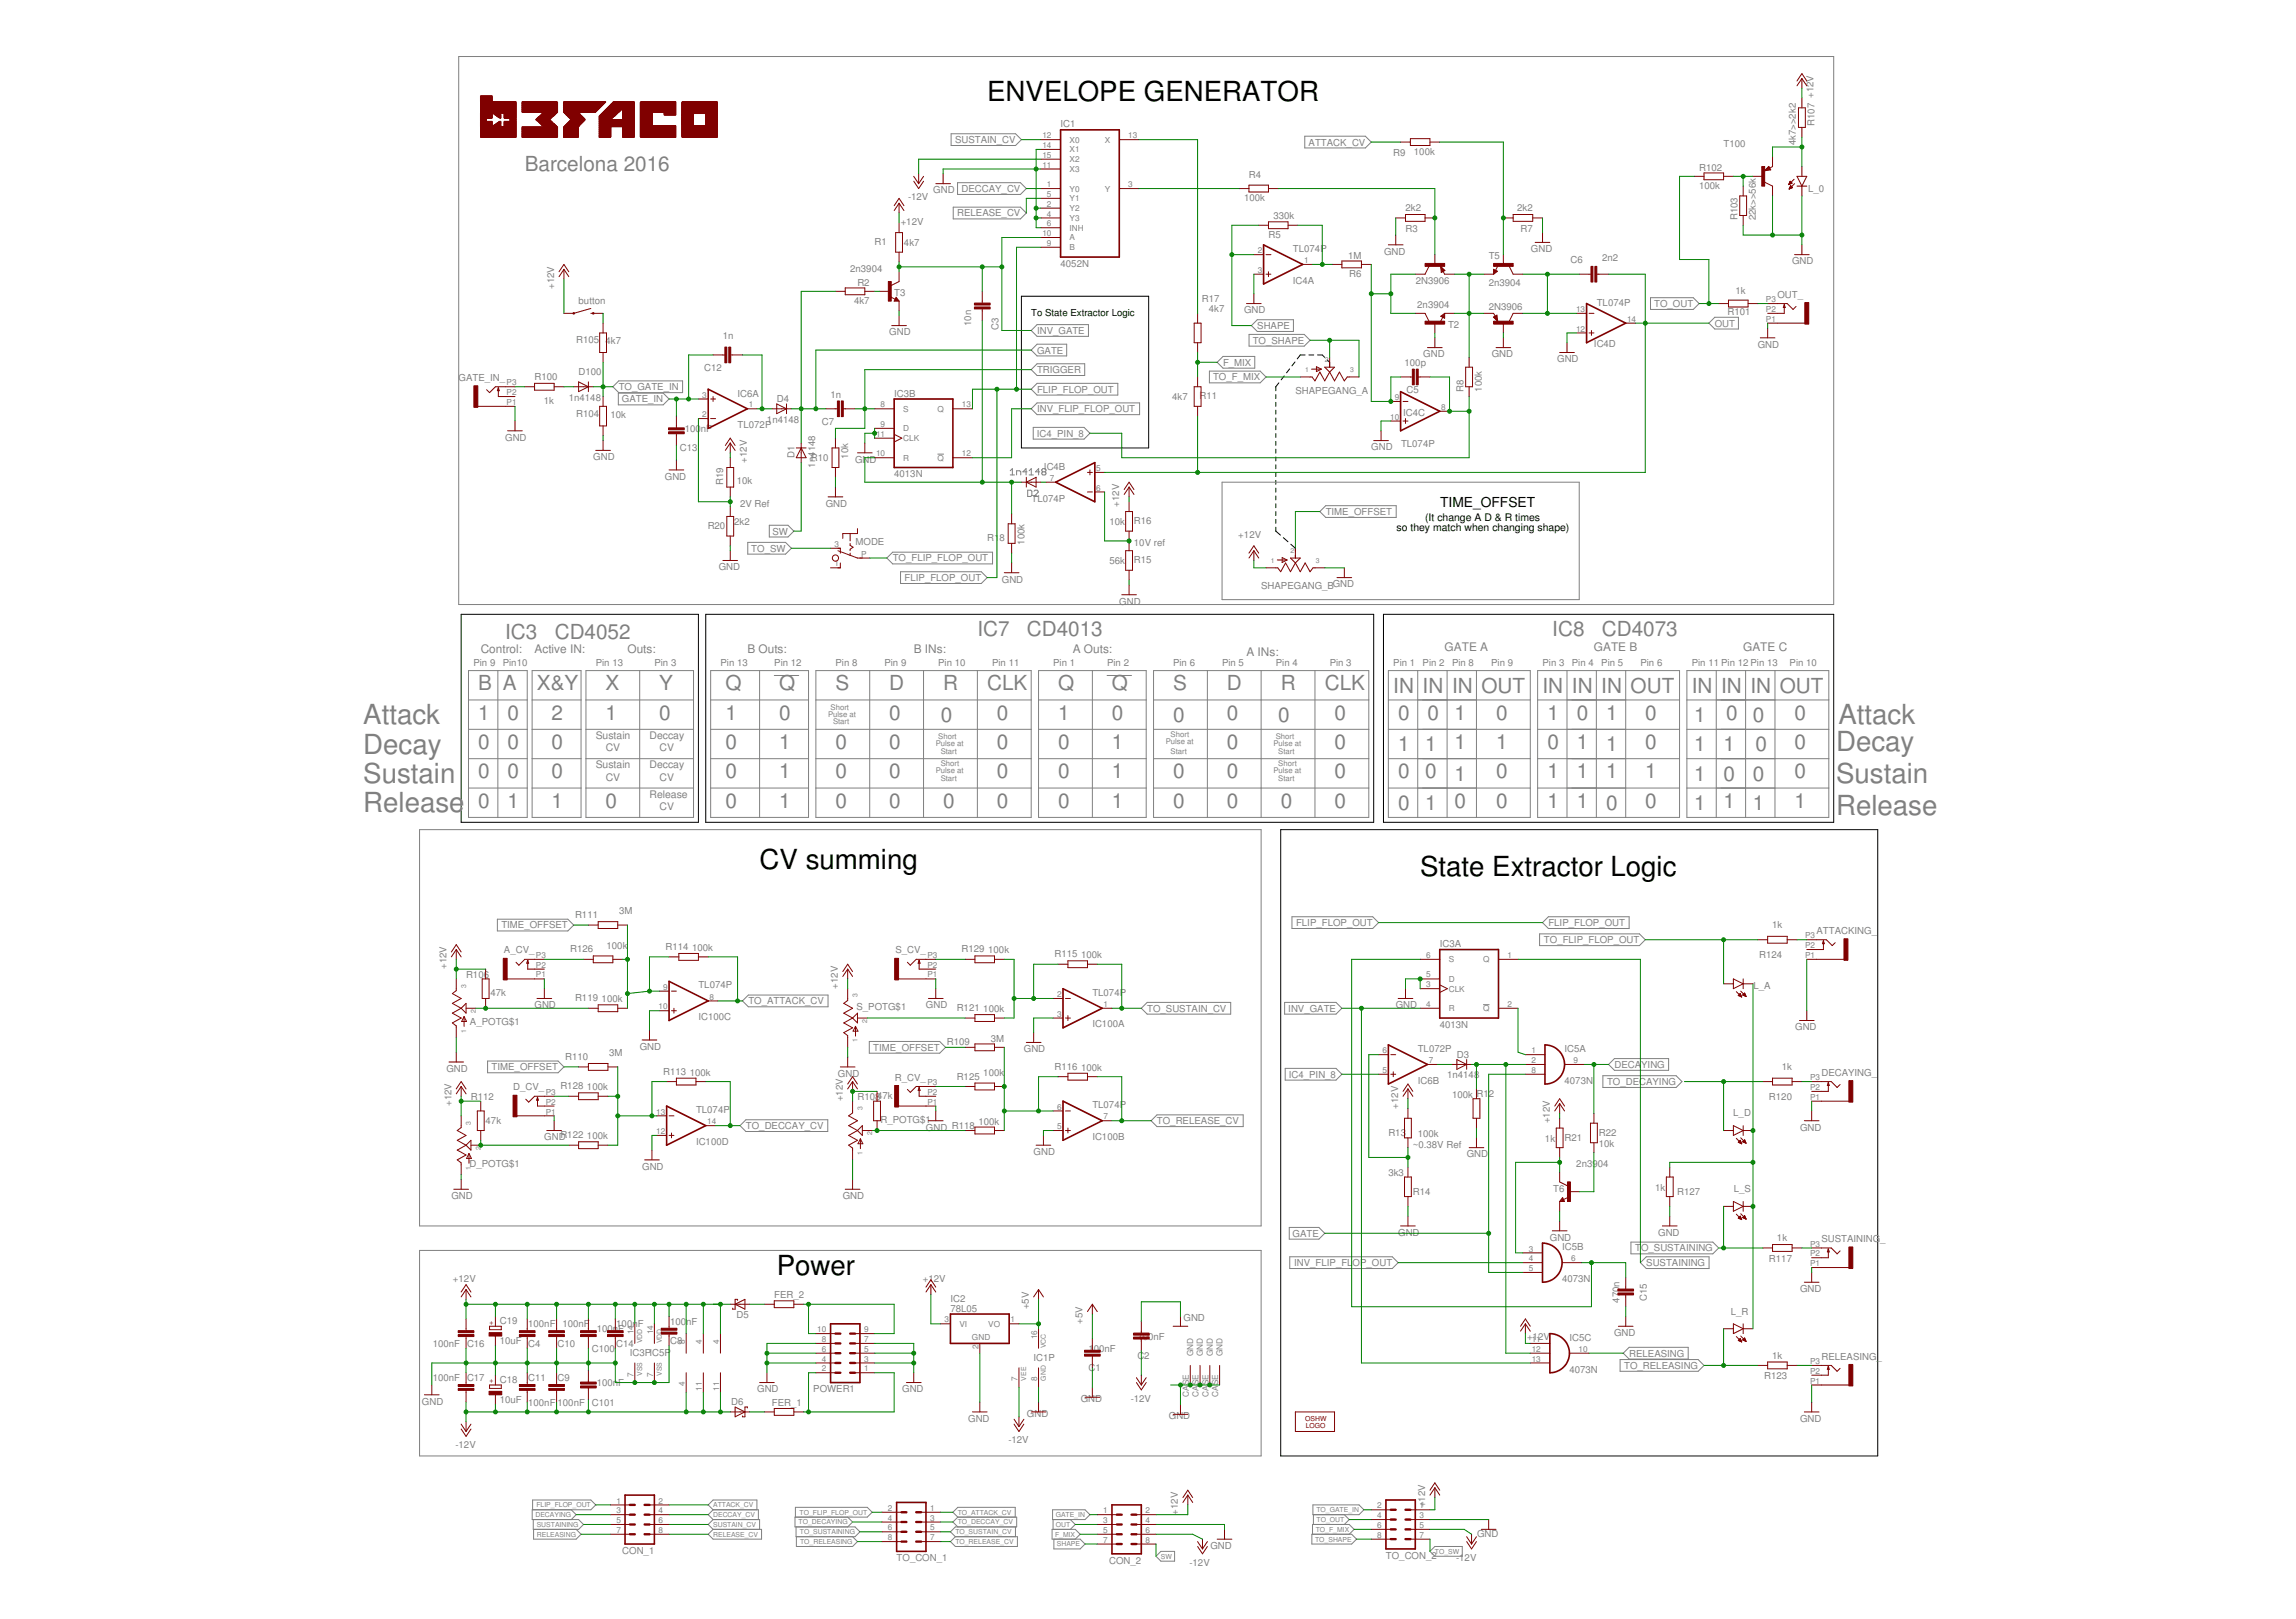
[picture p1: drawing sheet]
<svg xmlns="http://www.w3.org/2000/svg" width="596mm" height="420mm" viewBox="0 0 596 420" stroke-linecap="round" stroke-linejoin="round" font-family="sans-serif">
<defs><g id="words">
<g font-size="7.2">
<text x="256.2" y="26.1">ENVELOPE GENERATOR</text>
<text x="197.1" y="225.5">CV summing</text>
<text x="368.6" y="227.4">State Extractor Logic</text>
<text x="201.6" y="330.9">Power</text>
</g>
<g font-size="7.2" fill="#808080">
<text x="94.3" y="188">Attack</text>
<text x="477.1" y="188">Attack</text>
<text x="94.3" y="195.6">Decay</text>
<text x="476.5" y="195">Decay</text>
<text x="94.3" y="203.2">Sustain</text>
<text x="476.5" y="203.2">Sustain</text>
<text x="94.3" y="210.9">Release</text>
<text x="476.5" y="211.5">Release</text>
</g>
<g font-size="5.4" fill="#808080">
<text x="136.2" y="44.5">Barcelona 2016</text>
<text x="131.1" y="165.8">IC3</text>
<text x="144" y="165.8">CD4052</text>
<text x="253.6" y="165.1">IC7</text>
<text x="266.5" y="165.1">CD4013</text>
<text x="402.8" y="165.1">IC8</text>
<text x="415.7" y="165.1">CD4073</text>
<text x="124.1" y="179.1">B</text>
<text x="130.5" y="179.1">A</text>
<text x="139.4" y="179.1">X&amp;Y</text>
<text x="157.1" y="179.1">X</text>
<text x="171.1" y="179.1">Y</text>
<text x="188.2" y="179.1">Q</text>
<text x="202.2" y="179.1">Q</text>
<text x="216.8" y="179.1">S</text>
<text x="230.8" y="179.1">D</text>
<text x="244.8" y="179.1">R</text>
<text x="256.2" y="179.1">CLK</text>
<text x="274.6" y="179.1">Q</text>
<text x="288.6" y="179.1">Q</text>
<text x="304.4" y="179.1">S</text>
<text x="318.4" y="179.1">D</text>
<text x="332.4" y="179.1">R</text>
<text x="343.8" y="179.1">CLK</text>
<text x="361.6" y="179.7">IN</text>
<text x="369.2" y="179.7">IN</text>
<text x="376.8" y="179.7">IN</text>
<text x="384.4" y="179.7">OUT</text>
<text x="400.3" y="179.7">IN</text>
<text x="407.9" y="179.7">IN</text>
<text x="415.5" y="179.7">IN</text>
<text x="423.2" y="179.7">OUT</text>
<text x="439" y="179.7">IN</text>
<text x="446.7" y="179.7">IN</text>
<text x="454.3" y="179.7">IN</text>
<text x="461.9" y="179.7">OUT</text>
<text x="124.1" y="186.7">1</text>
<text x="131.7" y="186.7">0</text>
<text x="143.2" y="186.7">2</text>
<text x="157.1" y="186.7">1</text>
<text x="171.1" y="186.7">0</text>
<text x="188.2" y="186.7">1</text>
<text x="202.2" y="186.7">0</text>
<text x="230.8" y="186.7">0</text>
<text x="244.1" y="187.4">0</text>
<text x="258.7" y="186.7">0</text>
<text x="274.6" y="186.7">1</text>
<text x="288.6" y="186.7">0</text>
<text x="304.4" y="187.4">0</text>
<text x="318.4" y="186.7">0</text>
<text x="331.7" y="187.4">0</text>
<text x="346.3" y="186.7">0</text>
<text x="362.8" y="186.7">0</text>
<text x="370.5" y="186.7">0</text>
<text x="377.4" y="186.7">1</text>
<text x="388.2" y="186.7">0</text>
<text x="401.6" y="186.7">1</text>
<text x="409.2" y="186.7">0</text>
<text x="416.8" y="186.7">1</text>
<text x="427" y="186.7">0</text>
<text x="439.7" y="187.4">1</text>
<text x="447.9" y="186.7">0</text>
<text x="454.9" y="187.4">0</text>
<text x="465.7" y="186.7">0</text>
<text x="124.1" y="194.3">0</text>
<text x="131.7" y="194.3">0</text>
<text x="143.2" y="194.3">0</text>
<text x="188.2" y="194.3">0</text>
<text x="202.2" y="194.3">1</text>
<text x="216.8" y="194.3">0</text>
<text x="230.8" y="194.3">0</text>
<text x="258.7" y="194.3">0</text>
<text x="274.6" y="194.3">0</text>
<text x="288.6" y="194.3">1</text>
<text x="318.4" y="194.3">0</text>
<text x="346.3" y="194.3">0</text>
<text x="362.8" y="195">1</text>
<text x="369.8" y="195">1</text>
<text x="377.4" y="194.3">1</text>
<text x="388.2" y="194.3">1</text>
<text x="401.6" y="194.3">0</text>
<text x="409.2" y="194.3">1</text>
<text x="416.8" y="195">1</text>
<text x="427" y="194.3">0</text>
<text x="439.7" y="195">1</text>
<text x="447.3" y="195">1</text>
<text x="455.5" y="195">0</text>
<text x="465.7" y="194.3">0</text>
<text x="124.1" y="202">0</text>
<text x="131.7" y="202">0</text>
<text x="143.2" y="202">0</text>
<text x="188.2" y="202">0</text>
<text x="202.2" y="202">1</text>
<text x="216.8" y="202">0</text>
<text x="230.8" y="202">0</text>
<text x="258.7" y="202">0</text>
<text x="274.6" y="202">0</text>
<text x="288.6" y="202">1</text>
<text x="304.4" y="202">0</text>
<text x="318.4" y="202">0</text>
<text x="346.3" y="202">0</text>
<text x="362.8" y="202">0</text>
<text x="369.8" y="202">0</text>
<text x="377.4" y="202.6">1</text>
<text x="388.2" y="202">0</text>
<text x="401.6" y="202">1</text>
<text x="409.2" y="202">1</text>
<text x="416.8" y="202">1</text>
<text x="427" y="202">1</text>
<text x="439.7" y="202.6">1</text>
<text x="447.3" y="202.6">0</text>
<text x="454.9" y="202.6">0</text>
<text x="465.7" y="202">0</text>
<text x="124.1" y="209.6">0</text>
<text x="131.7" y="209.6">1</text>
<text x="143.2" y="209.6">1</text>
<text x="157.1" y="209.6">0</text>
<text x="188.2" y="209.6">0</text>
<text x="202.2" y="209.6">1</text>
<text x="216.8" y="209.6">0</text>
<text x="230.8" y="209.6">0</text>
<text x="244.8" y="209.6">0</text>
<text x="258.7" y="209.6">0</text>
<text x="274.6" y="209.6">0</text>
<text x="288.6" y="209.6">1</text>
<text x="304.4" y="209.6">0</text>
<text x="318.4" y="209.6">0</text>
<text x="332.4" y="209.6">0</text>
<text x="346.3" y="209.6">0</text>
<text x="377.4" y="209.6">0</text>
<text x="388.2" y="209.6">0</text>
<text x="401.6" y="209.6">1</text>
<text x="409.2" y="209.6">1</text>
<text x="427" y="209.6">0</text>
<text x="447.3" y="209.6">1</text>
<text x="465.7" y="209.6">1</text>
<text x="362.8" y="210.2">0</text>
<text x="369.8" y="210.2">1</text>
<text x="416.8" y="210.2">0</text>
<text x="439.7" y="210.2">1</text>
<text x="454.9" y="210.2">1</text>
</g>
<text font-size="3.6" x="373.8" y="131.5">TIME_OFFSET</text>
<g font-size="3.1" fill="#808080">
<text x="124.8" y="169.6">Control:</text>
<text x="138.7" y="169.6">Active IN:</text>
<text x="162.8" y="169.6">Outs:</text>
<text x="194" y="169.6">B Outs:</text>
<text x="237.1" y="169.6">B INs:</text>
<text x="278.4" y="169.6">A Outs:</text>
<text x="323.5" y="170.2">A INs:</text>
<text x="374.9" y="169">GATE A</text>
<text x="413.6" y="169">GATE B</text>
<text x="452.4" y="169">GATE C</text>
</g>
<g font-size="2.7">
<text x="362.4" y="137.8">so they match when changing shape)</text>
<text x="369.8" y="135.3">(It change A D &amp; R times</text>
</g>
<g font-size="2.7" fill="#808080">
<text x="154.6" y="191.8">Sustain</text>
<text x="168.6" y="191.8">Deccay</text>
<text x="157.2" y="195">CV</text>
<text x="171.2" y="195">CV</text>
<text x="154.6" y="199.4">Sustain</text>
<text x="157.2" y="202.6">CV</text>
<text x="168.6" y="199.4">Deccay</text>
<text x="171.2" y="202.6">CV</text>
<text x="168.6" y="207">Release</text>
<text x="171.2" y="210.2">CV</text>
</g>
<g font-size="2.5" fill="#808080">
<text x="275.2" y="33.1">IC1</text>
<text x="470.9" y="32.7" transform="rotate(-90 470.9 32.7)">R107 +12V</text>
<text x="247.8" y="37.1">SUSTAIN_CV</text>
<text x="339.6" y="37.8">ATTACK_CV</text>
<text x="361.6" y="40.5">R9</text>
<text x="366.9" y="40.2">100k</text>
<text x="447.3" y="38.2">T100</text>
<text x="466.1" y="37.7" transform="rotate(-90 466.1 37.7)">4k7&gt;&gt;2k2</text>
<text x="324.1" y="46.2">R4</text>
<text x="440.9" y="44.3">R102</text>
<text x="235.6" y="52">-12V</text>
<text x="242.2" y="50.2">GND</text>
<text x="249.5" y="49.8">DECCAY_CV</text>
<text x="322.8" y="52.2">100k</text>
<text x="440.9" y="49.1">100k</text>
<text x="469.3" y="49.7">L_0</text>
<text x="233.7" y="58.3">+12V</text>
<text x="248.4" y="56.2">RELEASE_CV</text>
<text x="330.5" y="56.9">330k</text>
<text x="364.7" y="54.8">2k2</text>
<text x="393.7" y="54.8">2k2</text>
<text x="450.9" y="57.2" transform="rotate(-90 450.9 57.2)">R103</text>
<text x="455.7" y="57.2" transform="rotate(-90 455.7 57.2)">22k&gt;&gt;56k</text>
<text x="227" y="63.7">R1</text>
<text x="234.6" y="63.9">4k7</text>
<text x="329.2" y="61.7">R5</text>
<text x="335.5" y="65.3">TL074P</text>
<text x="364.7" y="60.1">R3</text>
<text x="394.6" y="60.1">R7</text>
<text x="397.3" y="65.5">GND</text>
<text x="220.6" y="70.5">2n3904</text>
<text x="275.2" y="69.3">4052N</text>
<text x="349.8" y="67.1">1M</text>
<text x="350.1" y="71.9">R6</text>
<text x="359.2" y="66.1">GND</text>
<text x="386.3" y="67.2">T5</text>
<text x="407.5" y="68.2">C6</text>
<text x="415.8" y="67.6">2n2</text>
<text x="465.1" y="68.6">GND</text>
<text x="143.8" y="75" transform="rotate(-90 143.8 75)">+12V</text>
<text x="222.5" y="74.1">R2</text>
<text x="232.1" y="76.9">T3</text>
<text x="335.5" y="73.6">IC4A</text>
<text x="367.4" y="73.7">2N3906</text>
<text x="386.3" y="74.2">2n3904</text>
<text x="450.4" y="76.4">1k</text>
<text x="461.3" y="77.3">OUT_</text>
<text x="150.1" y="78.8">button</text>
<text x="221.7" y="78.9">4k7</text>
<text x="311.9" y="78.3">R17</text>
<text x="313.7" y="81.1">4k7</text>
<text x="322.8" y="81.3">GND</text>
<text x="367.8" y="80.1">2n3904</text>
<text x="386.3" y="80.6">2N3906</text>
<text x="414.4" y="79.3">TL074P</text>
<text x="429.3" y="79.7">TO_OUT</text>
<text x="448.3" y="81.7">R101</text>
<text x="149.5" y="89">R105</text>
<text x="157.1" y="89.3">4k7</text>
<text x="187.6" y="87.9">1n</text>
<text x="230.8" y="87">GND</text>
<text x="252" y="84.6" transform="rotate(-90 252 84.6)">10n</text>
<text x="259.1" y="85.5" transform="rotate(-90 259.1 85.5)">C3</text>
<text x="269.1" y="86.7">INV_GATE</text>
<text x="325.1" y="89.2">TO_SHAPE</text>
<text x="326.3" y="85.4">SHAPE</text>
<text x="375.8" y="85.1">T2</text>
<text x="445" y="84.8">OUT</text>
<text x="269.1" y="91.7">GATE</text>
<text x="317.4" y="94.9">F_MIX</text>
<text x="364.5" y="94.9">100p</text>
<text x="369.4" y="92.8">GND</text>
<text x="387.1" y="92.8">GND</text>
<text x="404.1" y="94">GND</text>
<text x="413.7" y="90.1">IC4D</text>
<text x="456.2" y="90.2">GND</text>
<text x="119" y="98.9">GATE_IN_</text>
<text x="138.7" y="98.6">R100</text>
<text x="150.1" y="97.4">D100</text>
<text x="160.6" y="101.3">TO_GATE_IN</text>
<text x="182.8" y="96.3">C12</text>
<text x="269.1" y="96.8">TRIGGER</text>
<text x="269.1" y="101.9">FLIP_FLOP_OUT</text>
<text x="314.8" y="98.7">TO_F_MIX</text>
<text x="379.8" y="101.6" transform="rotate(-90 379.8 101.6)">R8</text>
<text x="384.6" y="101.6" transform="rotate(-90 384.6 101.6)">100k</text>
<text x="141.2" y="104.9">1k</text>
<text x="147.6" y="104">1n4148</text>
<text x="161.4" y="104.4">GATE_IN</text>
<text x="191.4" y="102.9">IC6A</text>
<text x="201.6" y="104.3">D4</text>
<text x="215.5" y="103.2">1n</text>
<text x="232.1" y="102.9">IC3B</text>
<text x="269.1" y="107">INV_FLIP_FLOP_OUT</text>
<text x="304.2" y="103.9">4k7</text>
<text x="311.3" y="103.7">R11</text>
<text x="336.2" y="102.2">SHAPEGANG_A</text>
<text x="364.1" y="107.9">IC4C</text>
<text x="365" y="102">C5</text>
<text x="149.5" y="108.1">R104</text>
<text x="158.4" y="108.4">10k</text>
<text x="177.7" y="112.1">100</text>
<text x="181.9" y="112.1">nF</text>
<text x="191.4" y="111.2">TL072P</text>
<text x="199" y="109.7">1n4148</text>
<text x="213.3" y="110.3">C7</text>
<text x="269.1" y="113.3">IC4_PIN_8</text>
<text x="131.1" y="114.3">GND</text>
<text x="154" y="119.4">GND</text>
<text x="176.4" y="117.1">C13</text>
<text x="206.2" y="118.8" transform="rotate(-90 206.2 118.8)">D1</text>
<text x="210.5" y="119.5">R10</text>
<text x="220.1" y="119" transform="rotate(-90 220.1 119)">10k</text>
<text x="355.9" y="116.9">GND</text>
<text x="363.6" y="116.1">TL074P</text>
<text x="172.5" y="124.5">GND</text>
<text x="187.7" y="125.9" transform="rotate(-90 187.7 125.9)">R19</text>
<text x="191.2" y="125.5">10k</text>
<text x="193.8" y="120.1" transform="rotate(-90 193.8 120.1)">+12V</text>
<text x="211.5" y="121.3" transform="rotate(-90 211.5 121.3)">1n4148</text>
<text x="221.9" y="120.1">GND</text>
<text x="232.1" y="123.9">4013N</text>
<text x="270.9" y="122">IC4B</text>
<text x="192.1" y="131.5">2V Ref</text>
<text x="214.3" y="131.5">GND</text>
<text x="267.7" y="130.2">TL074P</text>
<text x="290.5" y="131.5" transform="rotate(-90 290.5 131.5)">+12V</text>
<text x="183.6" y="137.3">R20</text>
<text x="190.5" y="136.3">2k2</text>
<text x="287.9" y="136.3">10k</text>
<text x="294.3" y="136">R16</text>
<text x="344.1" y="133.6">TIME_OFFSET</text>
<text x="195" y="143.2">TO_SW</text>
<text x="200.5" y="138.7">SW</text>
<text x="222" y="141.5">MODE</text>
<text x="256.2" y="140.5">R1</text>
<text x="259.4" y="140.5">8</text>
<text x="265.8" y="141.4" transform="rotate(-90 265.8 141.4)">100k</text>
<text x="294.3" y="141.6">10V ref</text>
<text x="321.4" y="139.7">+12V</text>
<text x="186.5" y="148">GND</text>
<text x="231.7" y="145.7">TO_FLIP_FLOP_OUT</text>
<text x="287.9" y="146.5">56k</text>
<text x="294.3" y="146.2">R15</text>
<text x="234.8" y="150.8">FLIP_FLOP_OUT</text>
<text x="260" y="151.2">GND</text>
<text x="327.3" y="152.9">SHAPEGANG_BGND</text>
<text x="290.5" y="156.9">GND</text>
<text x="122.8" y="172.8">Pin 9</text>
<text x="130.5" y="172.8">Pin10</text>
<text x="154.6" y="172.8">Pin 13</text>
<text x="169.8" y="172.8">Pin 3</text>
<text x="187" y="172.8">Pin 13</text>
<text x="200.9" y="172.8">Pin 12</text>
<text x="216.8" y="172.8">Pin 8</text>
<text x="229.5" y="172.8">Pin 9</text>
<text x="243.5" y="172.8">Pin 10</text>
<text x="257.4" y="172.8">Pin 11</text>
<text x="273.3" y="172.8">Pin 1</text>
<text x="287.3" y="172.8">Pin 2</text>
<text x="304.4" y="172.8">Pin 6</text>
<text x="317.1" y="172.8">Pin 5</text>
<text x="331.1" y="172.8">Pin 4</text>
<text x="345.1" y="172.8">Pin 3</text>
<text x="361.6" y="172.8">Pin 1</text>
<text x="369.2" y="172.8">Pin 2</text>
<text x="376.8" y="172.8">Pin 8</text>
<text x="387" y="172.8">Pin 9</text>
<text x="400.3" y="172.8">Pin 3</text>
<text x="407.9" y="172.8">Pin 4</text>
<text x="415.5" y="172.8">Pin 5</text>
<text x="425.7" y="172.8">Pin 6</text>
<text x="439" y="172.8">Pin 11 Pin 12 Pin 13</text>
<text x="464.4" y="172.8">Pin 10</text>
<text x="149.2" y="238.3">R111</text>
<text x="160.6" y="237.3">3M</text>
<text x="130.1" y="241">TIME_OFFSET</text>
<text x="336.3" y="240.3">FLIP_FLOP_OUT</text>
<text x="373.6" y="245.8">IC3A</text>
<text x="400.7" y="244.8">TO_FLIP_FLOP_OUT</text>
<text x="401.8" y="240.3">FLIP_FLOP_OUT</text>
<text x="459.9" y="240.8">1k</text>
<text x="471.4" y="242.3">ATTACKING_</text>
<text x="115.9" y="251.5" transform="rotate(-90 115.9 251.5)">+12V</text>
<text x="130.8" y="247.4">A_CV_</text>
<text x="148" y="247.2">R126</text>
<text x="157.4" y="246.2">100k</text>
<text x="172.7" y="246.5">R114</text>
<text x="179.6" y="246.8">100k</text>
<text x="232.4" y="247.4">S_CV_</text>
<text x="249.6" y="247.2">R129</text>
<text x="256.5" y="247.4">100k</text>
<text x="273.7" y="248.4">R115</text>
<text x="280.6" y="248.7">100k</text>
<text x="456.5" y="248.7">R124</text>
<text x="120.9" y="253.8">R106</text>
<text x="181.3" y="256.4">TL074P</text>
<text x="217.4" y="256.6" transform="rotate(-90 217.4 256.6)">+12V</text>
<text x="455" y="256.7">L_A</text>
<text x="127.3" y="258.6">47k</text>
<text x="138.7" y="261.7">GND</text>
<text x="149.2" y="259.8">R119</text>
<text x="156.1" y="260.1">100k</text>
<text x="194.2" y="260.6">TO_ATTACK_CV</text>
<text x="222.3" y="262.2">S_POTG$1</text>
<text x="240.3" y="261.7">GND</text>
<text x="248.3" y="262.4">R121</text>
<text x="255.2" y="262.7">100k</text>
<text x="283.5" y="258.4">TL074P</text>
<text x="297.7" y="262.5">TO_SUSTAIN_CV</text>
<text x="334.3" y="262.5">INV_GATE</text>
<text x="362.2" y="261.7">GND</text>
<text x="122" y="266">A_POTG$1</text>
<text x="181.3" y="264.7">IC100C</text>
<text x="283.5" y="266.6">IC100A</text>
<text x="373.6" y="266.7">4013N</text>
<text x="465.9" y="267.4">GND</text>
<text x="146.7" y="275.1">R110</text>
<text x="158.1" y="274.1">3M</text>
<text x="166" y="272.4">GND</text>
<text x="226.6" y="272.7">TIME_OFFSET</text>
<text x="245.7" y="271.3">R109</text>
<text x="257.2" y="270.3">3M</text>
<text x="265.7" y="273.1">GND</text>
<text x="367.9" y="273">TL072P</text>
<text x="378.1" y="274.5">D3</text>
<text x="406" y="273.1">IC5A</text>
<text x="115.9" y="278.2">GND</text>
<text x="127.6" y="277.8">TIME_OFFSET</text>
<text x="172.1" y="278.9">R113</text>
<text x="179" y="279.2">100k</text>
<text x="217.4" y="279.4">GND</text>
<text x="232.2" y="280.4">R_CV_</text>
<text x="248.3" y="280.2">R125</text>
<text x="255.2" y="279.2">100k</text>
<text x="273.7" y="277.6">R116</text>
<text x="280.6" y="277.9">100k</text>
<text x="334.5" y="279.7">IC4_PIN_8</text>
<text x="367.9" y="281.2">IC6B</text>
<text x="375.5" y="279.8">1n4148</text>
<text x="406" y="281.3">4073N</text>
<text x="417" y="281.6">TO_DECAYING</text>
<text x="419" y="277.1">DECA</text>
<text x="425.9" y="277.1">YING</text>
<text x="462.4" y="277.7">1k</text>
<text x="472.7" y="279.2">DECAYING_</text>
<text x="117.1" y="287.1" transform="rotate(-90 117.1 287.1)">+12V</text>
<text x="122.2" y="285.6">R112</text>
<text x="133.2" y="283">D_CV_</text>
<text x="145.4" y="282.7">R128</text>
<text x="152.3" y="283">100k</text>
<text x="218.7" y="285.8" transform="rotate(-90 218.7 285.8)">+12V</text>
<text x="222.5" y="285.6">R10847k</text>
<text x="283.5" y="287.6">TL074P</text>
<text x="362.8" y="287.7" transform="rotate(-90 362.8 287.7)">+12V</text>
<text x="376.8" y="284.9">100k</text>
<text x="383.2" y="284.6">R1</text>
<text x="386.4" y="284.6">2</text>
<text x="459.1" y="285.6">R120</text>
<text x="126" y="291.6">47k</text>
<text x="180.6" y="288.8">TL074P</text>
<text x="193.6" y="293">TO_DECCAY_CV</text>
<text x="228.5" y="291.4">R_POTG$1</text>
<text x="240.3" y="293.4">GND R118</text>
<text x="253.9" y="291.9">100k</text>
<text x="300.2" y="291.7">TO_RELEASE_CV</text>
<text x="402.2" y="291.5" transform="rotate(-90 402.2 291.5)">+12V</text>
<text x="449.8" y="289.7">L_D</text>
<text x="467.1" y="293.4">GND</text>
<text x="141.3" y="295.9">GND</text>
<text x="145.4" y="295.4">R122</text>
<text x="152.3" y="295.7">100k</text>
<text x="180.6" y="297.1">IC100D</text>
<text x="268.2" y="299.7">GND</text>
<text x="283.5" y="295.8">IC100B</text>
<text x="360.3" y="294.8">R13</text>
<text x="366.7" y="297.8">~0.38V Ref</text>
<text x="367.9" y="295.1">100k</text>
<text x="400.9" y="296.3">1k</text>
<text x="406" y="296">R21</text>
<text x="414.9" y="297.6">10k</text>
<text x="414.9" y="294.8">R22</text>
<text x="121.8" y="302.8">D_POTG$1</text>
<text x="166.7" y="303.6">GND</text>
<text x="360.3" y="305.2">3k3</text>
<text x="380.6" y="300.4">GND</text>
<text x="409.1" y="302.9">2n3904</text>
<text x="117.1" y="311.2">GND</text>
<text x="218.7" y="311.2">GND</text>
<text x="366.7" y="310">R14</text>
<text x="403.1" y="309.3">T6</text>
<text x="429.5" y="309">1k</text>
<text x="435.2" y="310">R127</text>
<text x="449.9" y="309.4">L_S</text>
<text x="335.5" y="321">GATE</text>
<text x="362.8" y="320.7">GND</text>
<text x="402.2" y="322">GND</text>
<text x="430.3" y="320.7">GND</text>
<text x="461.2" y="322.1">1k</text>
<text x="472.7" y="322.4">SUSTAINING</text>
<text x="488" y="322.4">_</text>
<text x="335.9" y="328.6">INV_FLIP_FL</text>
<text x="351" y="328.6">OP_OUT</text>
<text x="405.4" y="324.5">IC5B</text>
<text x="424.3" y="324.8">T</text>
<text x="425.9" y="324.8">O_SUSTAINING</text>
<text x="427.2" y="328.6">SUSTAINING</text>
<text x="459.1" y="327.5">R117</text>
<text x="117.6" y="332.6">+12V</text>
<text x="239.5" y="332.6">+12V</text>
<text x="405.4" y="332.8">4073N</text>
<text x="420.2" y="335.3" transform="rotate(-90 420.2 335.3)">0</text>
<text x="420.2" y="333.9" transform="rotate(-90 420.2 333.9)">n</text>
<text x="467.1" y="335.3">GND</text>
<text x="200.9" y="337">FER_2</text>
<text x="246.7" y="340.4">78L05</text>
<text x="246.7" y="337.8">IC2</text>
<text x="267" y="339.8" transform="rotate(-90 267 339.8)">+5V</text>
<text x="420.2" y="338.1" transform="rotate(-90 420.2 338.1)">47</text>
<text x="427.4" y="337.6" transform="rotate(-90 427.4 337.6)">C15</text>
<text x="449.2" y="341.1">L_R</text>
<text x="129.7" y="343.7">C19</text>
<text x="137.1" y="344.4">100nF</text>
<text x="146" y="344.4">100nF</text>
<text x="154.8" y="345.7">100nF</text>
<text x="159.9" y="344.4">100nF</text>
<text x="173.9" y="343.8">100</text>
<text x="178.1" y="343.8">nF</text>
<text x="191.1" y="342.2">D5</text>
<text x="280.9" y="343.6" transform="rotate(-90 280.9 343.6)">+5V</text>
<text x="295.2" y="347.6">100nF</text>
<text x="307.1" y="342.9">GND</text>
<text x="396.3" y="347.9">+12V</text>
<text x="418.9" y="346.7">GND</text>
<text x="112.3" y="349.5">100nF</text>
<text x="121.2" y="349.5">C16</text>
<text x="129.7" y="348.8">10uF</text>
<text x="137.1" y="349.5">C4</text>
<text x="144.7" y="349.5">C10</text>
<text x="153.6" y="350.8">C100</text>
<text x="159.9" y="349.5">C14</text>
<text x="163.5" y="351.8">IC3PIC5P</text>
<text x="173.9" y="348.9">C8</text>
<text x="268.2" y="353.1">IC1P</text>
<text x="282.5" y="350.8">100nF</text>
<text x="295.2" y="352.7">C2</text>
<text x="407.3" y="348">IC5C</text>
<text x="422.8" y="352.1">RELEASING</text>
<text x="459.9" y="352.6">1k</text>
<text x="472.7" y="352.8">RELEASING_</text>
<text x="112.3" y="358.4">100nF</text>
<text x="121.2" y="358.4">C17</text>
<text x="129.7" y="359">C18</text>
<text x="137.1" y="358.4">C11</text>
<text x="144.7" y="358.4">C9</text>
<text x="154.8" y="359.7">100nF</text>
<text x="282.5" y="355.9">C1</text>
<text x="407.3" y="356.3">4073N</text>
<text x="421.5" y="355.2">TO_RELEASING</text>
<text x="457.8" y="357.9">R123</text>
<text x="109.5" y="364.5">GND</text>
<text x="129.7" y="364">10uF</text>
<text x="137.1" y="364.8">100nF</text>
<text x="144.7" y="364.8">100nF</text>
<text x="153.6" y="364.8">C101</text>
<text x="189.8" y="364.5">D6</text>
<text x="196.5" y="361.3">GND</text>
<text x="200.3" y="364.9">FER_1</text>
<text x="211.1" y="361.3">POWER1</text>
<text x="234.1" y="361.3">GND</text>
<text x="280.5" y="363.9">GND</text>
<text x="293.4" y="363.8">-12V</text>
<text x="251.3" y="369">GND</text>
<text x="266.5" y="367.7">GND</text>
<text x="303.3" y="368.3">GND</text>
<text x="467.1" y="369">GND</text>
<text x="118.2" y="375.8">-12V</text>
<text x="261.7" y="374.5">-12V</text>
<text x="305.7" y="393.1" transform="rotate(-90 305.7 393.1)">+12V</text>
<text x="369.8" y="391.2" transform="rotate(-90 369.8 391.2)">+12V</text>
<text x="314.1" y="402">GND</text>
<text x="383.3" y="398.8">GND</text>
<text x="161.5" y="403.2">CON_1</text>
<text x="232.7" y="405.1">TO_CON_1</text>
<text x="287.8" y="405.8">CON_2</text>
<text x="308.7" y="406.3">-12V</text>
<text x="359.7" y="404.5">TO_CON_2</text>
<text x="377.9" y="405">-12V</text>
</g>
<text font-size="2.5" x="267.6" y="82">To State Extractor Logic</text>
<g font-size="2.1" fill="#808080">
<text x="270.5" y="35.9">12</text>
<text x="292.8" y="35.9">13</text>
<text x="270.5" y="38.4">14</text>
<text x="270.5" y="41">15</text>
<text x="277.6" y="37">X0</text>
<text x="277.6" y="39.5">X1</text>
<text x="286.7" y="37">X</text>
<text x="270.5" y="43.5">11</text>
<text x="277.6" y="44.6">X3</text>
<text x="277.6" y="42.1">X2</text>
<text x="271.7" y="48.6">1</text>
<text x="271.7" y="53.7">2</text>
<text x="271.7" y="51.1">5</text>
<text x="277.6" y="49.7">Y0</text>
<text x="277.6" y="52.2">Y1</text>
<text x="286.7" y="49.7">Y</text>
<text x="292.8" y="48.6">3</text>
<text x="271.7" y="56.2">4</text>
<text x="271.7" y="58.7">6</text>
<text x="277.6" y="54.8">Y2</text>
<text x="277.6" y="57.3">Y3</text>
<text x="277.6" y="59.9">INH</text>
<text x="270.5" y="61.3">10</text>
<text x="271.7" y="63.8">9</text>
<text x="277.6" y="64.9">B</text>
<text x="277.6" y="62.4">A</text>
<text x="326.4" y="65.7">2</text>
<text x="326.4" y="70.8">3</text>
<text x="338.4" y="68.3">1</text>
<text x="409" y="81">13</text>
<text x="422.2" y="83.5">14</text>
<text x="458.3" y="83.5">P1</text>
<text x="458.3" y="81">P2</text>
<text x="458.3" y="78.4">P3</text>
<text x="409" y="86.1">12</text>
<text x="131.5" y="100">P3</text>
<text x="131.5" y="105.1">P1</text>
<text x="131.5" y="102.6">P2</text>
<text x="182.3" y="103.2">3</text>
<text x="194.3" y="105.7">1</text>
<text x="228.5" y="105.7">8</text>
<text x="234.4" y="106.9">S</text>
<text x="243.3" y="106.9">Q</text>
<text x="249.6" y="105.7">13</text>
<text x="361.9" y="103.8">9</text>
<text x="374" y="106.4">8</text>
<text x="182.3" y="108.3">2</text>
<text x="227.3" y="113.4">11</text>
<text x="228.5" y="110.8">9</text>
<text x="234.4" y="111.9">D</text>
<text x="360.8" y="108.9">10</text>
<text x="227.3" y="118.4">10</text>
<text x="234.4" y="114.5">CLK</text>
<text x="234.4" y="119.6">R</text>
<text x="243.3" y="119.6">Q</text>
<text x="249.6" y="118.4">12</text>
<text x="272.4" y="124.8">7</text>
<text x="284.5" y="122.2">5</text>
<text x="284.5" y="127.3">6</text>
<text x="216.5" y="141.9">3</text>
<text x="216.5" y="147">1</text>
<text x="223.5" y="144.5">P</text>
<text x="468.5" y="243.5">P3</text>
<text x="139.1" y="251.1">P2</text>
<text x="139.1" y="248.6">P3</text>
<text x="240.7" y="251.1">P2</text>
<text x="240.7" y="248.6">P3</text>
<text x="370.1" y="248.6">6</text>
<text x="376" y="249.7">S</text>
<text x="384.9" y="249.7">Q</text>
<text x="391.2" y="248.6">1</text>
<text x="468.5" y="248.6">P1</text>
<text x="468.5" y="246.1">P2</text>
<text x="139.1" y="253.7">P1</text>
<text x="172.1" y="256.9">9</text>
<text x="240.7" y="253.7">P1</text>
<text x="370.1" y="256.2">3</text>
<text x="370.1" y="253.7">5</text>
<text x="376" y="257.3">CLK</text>
<text x="376" y="254.8">D</text>
<text x="170.9" y="261.9">10</text>
<text x="184.2" y="259.4">8</text>
<text x="274.3" y="258.8">2</text>
<text x="274.3" y="263.8">3</text>
<text x="286.4" y="261.3">1</text>
<text x="370.1" y="261.3">4</text>
<text x="376" y="262.4">R</text>
<text x="384.9" y="262.4">Q</text>
<text x="391.2" y="261.3">2</text>
<text x="358.8" y="273.4">6</text>
<text x="370.8" y="275.9">7</text>
<text x="397.4" y="273.4">1</text>
<text x="397.4" y="275.9">2</text>
<text x="408.4" y="275.9">9</text>
<text x="240.7" y="281.6">P3</text>
<text x="358.8" y="278.4">5</text>
<text x="397.4" y="278.4">8</text>
<text x="469.7" y="280.3">P3</text>
<text x="141.6" y="286.7">P2</text>
<text x="141.6" y="284.2">P3</text>
<text x="240.7" y="286.7">P1</text>
<text x="240.7" y="284.2">P2</text>
<text x="274.3" y="288">6</text>
<text x="469.7" y="285.4">P1</text>
<text x="469.7" y="282.9">P2</text>
<text x="141.6" y="289.2">P1</text>
<text x="170.3" y="289.2">13</text>
<text x="183.5" y="291.8">14</text>
<text x="274.3" y="293">5</text>
<text x="286.4" y="290.5">7</text>
<text x="170.3" y="294.3">12</text>
<text x="469.7" y="323.5">P3</text>
<text x="396.8" y="324.8">3</text>
<text x="396.8" y="327.3">4</text>
<text x="396.8" y="329.9">5</text>
<text x="407.7" y="327.3">6</text>
<text x="469.7" y="328.6">P1</text>
<text x="469.7" y="326.1">P2</text>
<text x="164.4" y="346.3" transform="rotate(-90 164.4 346.3)">14</text>
<text x="169.5" y="346.3" transform="rotate(-90 169.5 346.3)">14</text>
<text x="212.1" y="345.7">10</text>
<text x="224.2" y="345.7">9</text>
<text x="245.1" y="343.2">3</text>
<text x="249" y="344.3">VI</text>
<text x="252.2" y="347.9">GND</text>
<text x="256.5" y="344.3">VO</text>
<text x="262.2" y="343.2">1</text>
<text x="269.2" y="347.6" transform="rotate(-90 269.2 347.6)">16</text>
<text x="177.7" y="348.8" transform="rotate(-90 177.7 348.8)">8</text>
<text x="182.2" y="348.8" transform="rotate(-90 182.2 348.8)">4</text>
<text x="186.6" y="348.8" transform="rotate(-90 186.6 348.8)">4</text>
<text x="213.3" y="348.3">8</text>
<text x="213.3" y="350.8">6</text>
<text x="213.3" y="353.4">4</text>
<text x="224.2" y="348.3">7</text>
<text x="224.2" y="350.8">5</text>
<text x="224.2" y="353.4">3</text>
<text x="253.9" y="350.2" transform="rotate(-90 253.9 350.2)">2</text>
<text x="309.6" y="352" transform="rotate(-90 309.6 352)">GND</text>
<text x="312.2" y="352" transform="rotate(-90 312.2 352)">GND</text>
<text x="314.7" y="352" transform="rotate(-90 314.7 352)">GND</text>
<text x="317.3" y="352" transform="rotate(-90 317.3 352)">GND</text>
<text x="397.5" y="348.3">11</text>
<text x="397.5" y="350.8">12</text>
<text x="397.5" y="353.4">13</text>
<text x="409.6" y="350.8">10</text>
<text x="469.7" y="354">P3</text>
<text x="164.4" y="357.2" transform="rotate(-90 164.4 357.2)">7</text>
<text x="169.5" y="357.2" transform="rotate(-90 169.5 357.2)">7</text>
<text x="177.7" y="359.8" transform="rotate(-90 177.7 359.8)">4</text>
<text x="213.3" y="355.9">2</text>
<text x="224.2" y="355.9">1</text>
<text x="264.1" y="358.5" transform="rotate(-90 264.1 358.5)">7</text>
<text x="269.2" y="358.5" transform="rotate(-90 269.2 358.5)">8</text>
<text x="469.7" y="359.1">P1</text>
<text x="469.7" y="356.5">P2</text>
<text x="182.2" y="361" transform="rotate(-90 182.2 361)">11</text>
<text x="186.6" y="361" transform="rotate(-90 186.6 361)">11</text>
<text x="308.5" y="362.5" transform="rotate(-90 308.5 362.5)">CASE</text>
<text x="311.1" y="362.5" transform="rotate(-90 311.1 362.5)">CASE</text>
<text x="313.6" y="362.5" transform="rotate(-90 313.6 362.5)">CASE</text>
<text x="316.1" y="362.5" transform="rotate(-90 316.1 362.5)">CASE</text>
<text x="160" y="390.2">1</text>
<text x="160" y="392.7">3</text>
<text x="160" y="395.3">5</text>
<text x="170.9" y="390.2">2</text>
<text x="170.9" y="392.7">4</text>
<text x="170.9" y="395.3">6</text>
<text x="230.4" y="392.1">2</text>
<text x="230.4" y="394.6">4</text>
<text x="241.4" y="392.1">1</text>
<text x="241.4" y="394.6">3</text>
<text x="286.3" y="392.7">1</text>
<text x="286.3" y="395.3">3</text>
<text x="297.2" y="392.7">2</text>
<text x="297.2" y="395.3">4</text>
<text x="357.4" y="391.5">2</text>
<text x="357.4" y="394">4</text>
<text x="368.4" y="391.5">1</text>
<text x="368.4" y="394">3</text>
<text x="160" y="397.8">7</text>
<text x="170.9" y="397.8">8</text>
<text x="230.4" y="397.2">6</text>
<text x="230.4" y="399.7">8</text>
<text x="241.4" y="397.2">5</text>
<text x="241.4" y="399.7">7</text>
<text x="286.3" y="397.8">5</text>
<text x="286.3" y="400.3">7</text>
<text x="297.2" y="397.8">6</text>
<text x="297.2" y="400.3">8</text>
<text x="357.4" y="396.5">6</text>
<text x="357.4" y="399.1">8</text>
<text x="368.4" y="396.5">5</text>
<text x="368.4" y="399.1">7</text>
</g>
<g font-size="2" fill="#808080">
<text x="215.5" y="184.2">Short</text>
<text x="214.9" y="186.1">Pulse at</text>
<text x="216.2" y="188">Start</text>
<text x="243.5" y="191.8">Short</text>
<text x="303.8" y="191.2">Short</text>
<text x="331.1" y="191.8">Short</text>
<text x="242.8" y="193.7">Pulse at</text>
<text x="244.1" y="195.6">Start</text>
<text x="302.5" y="193.1">Pulse at</text>
<text x="303.8" y="195.6">Start</text>
<text x="330.5" y="193.7">Pulse at</text>
<text x="331.7" y="195.6">Start</text>
<text x="242.8" y="200.7">Pulse at</text>
<text x="244.1" y="202.6">Start</text>
<text x="244.1" y="198.8">Short</text>
<text x="330.5" y="200.7">Pulse at</text>
<text x="331.7" y="202.6">Start</text>
<text x="331.7" y="198.8">Short</text>
</g>
<g font-size="1.8" fill="#808080">
<text x="343.8" y="94">2</text>
<text x="338.7" y="96.6">1</text>
<text x="350.4" y="96.6">3</text>
<text x="334.9" y="143.6">2</text>
<text x="329.8" y="146.1">1</text>
<text x="341.5" y="146.1">3</text>
<text x="120.9" y="256.3" transform="rotate(-90 120.9 256.3)">3</text>
<text x="123.5" y="262.9" transform="rotate(-90 123.5 262.9)">2</text>
<text x="222.5" y="258.9" transform="rotate(-90 222.5 258.9)">3</text>
<text x="120.9" y="268" transform="rotate(-90 120.9 268)">1</text>
<text x="225.1" y="265.5" transform="rotate(-90 225.1 265.5)">2</text>
<text x="222.5" y="270.5" transform="rotate(-90 222.5 270.5)">1</text>
<text x="122.2" y="291.9" transform="rotate(-90 122.2 291.9)">3</text>
<text x="223.8" y="288.1" transform="rotate(-90 223.8 288.1)">3</text>
<text x="124.8" y="298.5" transform="rotate(-90 124.8 298.5)">2</text>
<text x="223.8" y="299.7" transform="rotate(-90 223.8 299.7)">1</text>
<text x="226.3" y="294.7" transform="rotate(-90 226.3 294.7)">2</text>
<text x="122.2" y="303.6" transform="rotate(-90 122.2 303.6)">1</text>
<text x="171.7" y="346.2" transform="rotate(-90 171.7 346.2)">D</text>
<text x="166.7" y="348.6" transform="rotate(-90 166.7 348.6)">VDD</text>
<text x="171.7" y="348.6" transform="rotate(-90 171.7 348.6)">VD</text>
<text x="271.4" y="349.9" transform="rotate(-90 271.4 349.9)">VCC</text>
<text x="166.7" y="357" transform="rotate(-90 166.7 357)">VSS</text>
<text x="171.7" y="357" transform="rotate(-90 171.7 357)">VSS</text>
<text x="266.3" y="358.3" transform="rotate(-90 266.3 358.3)">VEE</text>
<text x="271.4" y="358.3" transform="rotate(-90 271.4 358.3)">GND</text>
<text x="139" y="393.7">DECAYING</text>
<text x="139.2" y="391.2">FLIP_FLOP_OUT</text>
<text x="185.1" y="391.2">ATTACK_CV</text>
<text x="185.1" y="393.7">DECCAY_CV</text>
<text x="207.2" y="395.6">TO_DECAYING</text>
<text x="207.5" y="393.1">TO_FLIP_FLOP_OUT</text>
<text x="248.6" y="395.6">TO_DECCAY_CV</text>
<text x="248.6" y="393.1">TO_ATTACK_CV</text>
<text x="274" y="393.7">GATE_IN</text>
<text x="341.6" y="392.5">TO_GATE_IN</text>
<text x="341.7" y="395">TO_OUT</text>
<text x="139.3" y="396.3">SUSTAINING</text>
<text x="139.3" y="398.8">RELEASING</text>
<text x="185.1" y="398.8">RELEASE_CV</text>
<text x="185.1" y="396.3">SUSTAIN_CV</text>
<text x="207.6" y="398.2">TO_SUSTAINING</text>
<text x="207.6" y="400.7">TO_RELEASING</text>
<text x="247.9" y="398.2">TO_SUSTAIN_CV</text>
<text x="247.9" y="400.7">TO_RELEASE_CV</text>
<text x="273.8" y="398.8">F_MIX</text>
<text x="274" y="396.3">OUT</text>
<text x="274.3" y="401.3">SHAPE</text>
<text x="341.3" y="400.1">TO_SHAPE</text>
<text x="341.5" y="397.5">TO_F_MIX</text>
<text x="301.3" y="404.5">SW</text>
<text x="372.4" y="403.2">TO_SW</text>
</g>
<g font-size="1.8" fill="#800000">
<text x="128" y="343.8" transform="rotate(-90 128 343.8)">+</text>
<text x="128" y="359" transform="rotate(-90 128 359)">+</text>
<text x="338.7" y="368.7">OSHW</text>
<text x="338.8" y="370.5">LOGO</text>
</g>
</g></defs>
<g fill="none" stroke="#000" stroke-width=".26">
<path d="M265.1 76.9h33v39.3h-33zM331.9 99.4l-.8 1v1M333.3 97.6l-.8 1M334.7 95.7l-.8 1.1M336.1 93.9l-.8 1.1M338.7 92.1h-1.3l-.7 1M339.7 92.1h1.2M341.9 92.1h1.3l.6 .6M344.5 93.4l.6 .6v1.3M331.1 102.4v1M331.1 104.4v1.1M331.1 106.4v1.1"/>
<path d="M331.1 108.5v1M331.1 110.5v1M331.1 112.5v1M331.1 114.6v1M331.1 116.6v1M331.1 118.6v1M331.1 136.8v1l1.2 1.1M331.1 120.6v1M331.1 122.6v1.1M331.1 124.7v1M331.1 126.7v1M331.1 128.7v1"/>
<path d="M331.1 130.7v1.1M331.1 132.8v1M331.1 134.8v1M333 139.5l1.2 1.1M119.7 159.4h61.6v54h-61.6zM183.2 159.4h173.3v54h-173.3zM335 141.2l1.2 1.1v.7M336.2 144.1v.7M359 159.4h116.9v54h-116.9zM332.4 215.3h154.9v162.5h-154.9z"/>
</g>
<g fill="none" stroke="#808080" stroke-width=".26">
<path d="M119 14.7h356.9v142.2h-356.9zM246.8 34.7h16.7l1.6 1.5-1.6 1.6h-16.7zM338.6 35.3h15.7l1.6 1.6-1.6 1.5h-15.7zM247.4 53.8h17.4l1.5 1.5-1.5 1.5h-17.4zM248.5 47.4h16.3l1.5 1.5-1.5 1.6h-16.3zM428.3 77.3h11.1l1.5 1.5-1.5 1.5h-11.1zM269.1 89.3h7.7v3.1h-7.7l-1.5-1.6zM269.1 84.2h13.4v3.1h-13.4l-1.5-1.5zM269.1 94.4h12.4v3.1h-12.4l-1.5-1.6zM269.1 99.5h21v3h-21l-1.5-1.5zM313.9 96.3h13.1l1.5 1.5-1.5 1.6h-13.1zM317.4 92.5h8.2v3h-8.2l-1.5-1.5z"/>
<path d="M324.1 86.8h14.4l1.5 1.5-1.5 1.5h-14.4zM326.3 83h9.4v3h-9.4l-1.5-1.5zM443.5 83.9l1.5-1.6h6.1v3.1h-6.1zM159 100.4l1.6-1.6h16.5v3.1h-16.5zM160.5 102h11.6l1.5 1.5-1.5 1.6h-11.6zM243.3 117.9h1.7M268.1 110.9h13.2l1.6 1.5-1.6 1.6h-13.2zM269.1 104.6h26.6v3h-26.6l-1.5-1.5zM199.6 136.3h4.9l1.5 1.5-1.5 1.6h-4.9zM262.2 122.2l.5-.6v1.7M262.2 123.3h1.1M263.8 123.3v-1.1h.8l.3 .2v.9"/>
<path d="M266.5 122.4h-1l.8-.8v1.7M266.7 127.2h.8l.3 .3v1.1l-.3 .2h-.8zM267.1 123.3h1.1M267.1 122.2l.5-.6v1.7M268.3 127.5l.3-.3h.6l.2 .3v.3l-1.1 1h1.1M269.8 122.4h-1.1l.8-.8v1.7M270.6 122.4l-.2 .3 .2 .6h.6l.2-.3-.2-.6M270.6 122.4h.6M270.6 122.4l-.2-.2 .2-.6h.6l.2 .3-.2 .5M317.1 125.1h92.7v30.5h-92.7zM344 131.2h18.3v3.1h-18.3l-1.5-1.5zM194.1 140.8h9.8l1.5 1.5-1.5 1.5h-9.8z"/>
<path d="M230.1 144.8l1.6-1.5h25.9v3h-25.9zM233.7 148.4h21l1.5 1.5-1.5 1.5h-21zM121.6 174h15.2v38.1h-15.2zM129.2 174v38.1M138.1 174h12.7v38.1h-12.7zM152.1 174h27.9v38.1h-27.9zM166 174v38.1M184.4 174h25.4v38.1h-25.4zM197.1 174v38.1M200.9 175.3h6.4M211.7 174h55.9v38.1h-55.9zM225.7 174v38.1"/>
<path d="M239.7 174v38.1M253.6 174v38.1M269.5 174h28v38.1h-28zM283.5 174v38.1M287.3 175.3h6.3M299.4 174h55.8v38.1h-55.8zM313.3 174v38.1M327.3 174v38.1M341.2 174v38.1M360.3 174h36.8v38.1h-36.8zM367.9 174v38.1M375.5 174v38.1"/>
<path d="M383.2 174v38.1M399 174h36.9v38.1h-36.9zM406.7 174v38.1M414.3 174v38.1M421.9 174v38.1M437.8 174h36.8v38.1h-36.8zM445.4 174v38.1M453 174v38.1M460.6 174v38.1M121.6 181.7h15.2M121.6 189.3h15.2M121.6 196.9h15.2"/>
<path d="M138.1 181.7h12.7M138.1 189.3h12.7M138.1 196.9h12.7M152.1 181.7h27.9M152.1 189.3h27.9M152.1 196.9h27.9M184.4 181.7h25.4M184.4 189.3h25.4M184.4 196.9h25.4M211.7 181.7h55.9M211.7 189.3h55.9M211.7 196.9h55.9"/>
<path d="M269.5 181.7h28M269.5 189.3h28M269.5 196.9h28M299.4 181.7h55.8M299.4 189.3h55.8M299.4 196.9h55.8M360.3 181.7h36.8M360.3 189.3h36.8M360.3 196.9h36.8M399 181.7h36.9M399 189.3h36.9M399 196.9h36.9"/>
<path d="M437.8 181.7h36.8M437.8 189.3h36.8M437.8 196.9h36.8M108.9 215.3h218.4v102.9h-218.4zM121.6 204.5h15.2M138.1 204.5h12.7M152.1 204.5h27.9M184.4 204.5h25.4M211.7 204.5h55.9M269.5 204.5h28M299.4 204.5h55.8M360.3 204.5h36.8"/>
<path d="M399 204.5h36.9M437.8 204.5h36.8M129.1 238.5h18.3l1.5 1.6-1.5 1.5h-18.3zM335.3 237.9h20.9l1.6 1.5-1.6 1.6h-20.9zM400.3 239.4l1.5-1.5h21v3.1h-21zM192.7 259.8l1.5-1.6h20.7v3.1h-20.7zM399.5 242.4h25.9l1.6 1.5-1.6 1.5h-25.9zM126.5 275.4h18.3l1.5 1.5-1.5 1.5h-18.3zM225.6 270.3h18.3l1.5 1.5-1.5 1.5h-18.3zM296.2 261.7l1.5-1.6h21.7v3.1h-21.7zM333.4 260.1h13.3l1.5 1.6-1.5 1.5h-13.3zM333.5 277.3h13.2l1.5 1.5-1.5 1.5h-13.2z"/>
<path d="M384.9 260.7h1.6M416 279.2h19l1.5 1.5-1.5 1.5h-19zM417.4 276.2l1.6-1.5h14v3.1h-14zM192 292.1l1.6-1.5h21.2v3h-21.2zM300.2 289.3h22.4v3.1h-22.4l-1.5-1.5zM334.6 318.5h7.7l1.5 1.6-1.5 1.5h-7.7zM108.9 324.5h218.4v53.3h-218.4zM334.7 326.2h26.6l1.5 1.5-1.5 1.5h-26.6zM423.2 322.3h21.3l1.5 1.6-1.5 1.5h-21.3zM425.7 327.7l1.5-1.5h16.3v3h-16.3zM420.4 352.8h20.3l1.5 1.6-1.5 1.5h-20.3zM421.3 351.2l1.5-1.5h15.3v3h-15.3z"/>
<path d="M138.2 391.8v-2.5h15.1l1.3 1.2-1.3 1.3h-15.2v2.6h12.1l1.2 1.2-1.2 1.3h-11.8v-2.5M138.5 396.9v2.5h11l1.3-1.2-1.3-1.3M148.3 391.8l1.2 1.3-1.2 1.3M183.8 398.2l1.3-1.3h12.5v2.5h-12.5zM185.1 394.4h12v2.5M185.1 391.8l-1.3-1.3 1.3-1.2h11.3v2.5M185.1 391.8h11.7v2.6M185.1 391.8l-1.3 1.3 1.3 1.3M185.1 394.4l-1.3 1.2 1.3 1.3M206.4 393.7v-2.5h18.7l1.2 1.3-1.2 1.2h-18.8v2.6h15.6l1.3 1.2-1.3 1.3h-15.3v-2.5M206.7 398.8v2.5h14.6l1.2-1.2-1.2-1.3M220 393.7l1.3 1.3-1.3 1.3"/>
<path d="M247.9 398.8h16.1v2.5h-16.1l-1.2-1.2zM248.6 393.7l-1.3 1.3 1.3 1.3M248.6 393.7h15.2v2.6h-15.9l-1.2 1.2 1.2 1.3M248.6 393.7l-1.3-1.2 1.3-1.3h14.9v2.5M263.5 396.3v2.5M273.2 391.8h8.4l1.3 1.3-1.3 1.3h-8.4zM273.3 394.4v2.5M273.5 399.4v2.6h6.8l1.3-1.3-1.3-1.3h-7.3v-2.5h6l1.3 1.3-1.3 1.2M277.8 394.4l1.2 1.2-1.2 1.3M340.4 398.2h10.4l1.2 1.2-1.2 1.3h-10.4zM340.6 398.2v-2.6h9.5l1.3 1.3-1.3 1.3M340.7 390.5h12l1.2 1.3-1.2 1.3h-12z"/>
<path d="M340.8 393.1v2.5M348.9 393.1l1.2 1.3-1.2 1.2M300 403.9l1.3-1.3h3.5v2.6h-3.5zM372.4 401.3h7.1v2.6h-7.1l-1.3-1.3z"/>
</g>
<g fill="none" stroke="#800000" stroke-width=".26">
<path d="M270.2 36.2h5M270.2 38.8h5M290.5 36.2h5.1M363.5 36.9h2.5M366 36h5.1v1.8h-5.1zM371.1 36.9h2.5M466.3 21l1.3-1.9 1.3 1.9M466.7 28h1.8v5.1h-1.8zM467.6 20.4v2.5M467.6 25.4v2.6M467.6 33.1v2.5M467.6 20.4l-1.3 1.9"/>
<path d="M467.6 20.4l1.3 1.9M232.1 53.4l1.2-1.9 1.3 1.9M233.3 52.7v2.6M233.3 57.8v2.6M233.3 52.7l1.3 2M233.3 52.7l-1.2 2M237.1 45.8l1.3 1.9M237.1 47l1.3 1.9 1.3-1.9M238.4 45.1v2.6M239.7 45.8l-1.3 1.9M242.8 47.7h3.9M244.8 45.1v2.6"/>
<path d="M270.2 48.9h5M270.2 54h5M270.2 56.6h5M270.2 51.5h5M270.2 59.1h5M270.2 43.9h5M270.2 41.3h5M290.5 48.9h5.1M321.6 48.9h2.5M324.1 48h5.1v1.8h-5.1zM326.7 58.5h2.5M329.2 48.9h2.5"/>
<path d="M329.2 57.6h5.1v1.8h-5.1zM334.3 58.5h2.5M362.2 56.6h2.5M364.7 55.7h5.1v1.7h-5.1zM369.8 56.6h2.6M390.1 56.6h2.6M392.7 55.7h5.1v1.7h-5.1zM397.8 56.6h2.5M439.7 45.8h2.5M442.2 44.9h5.1v1.8h-5.1zM447.3 45.8h2.5M451.5 50.8h1.8v5.1h-1.8z"/>
<path d="M452.4 48.3v2.5M452.4 55.9v2.6M454.9 45.8h2.6M458 47.3l2 1v2.5M459 43.9h-.4l.4-.3 .2 .4-1 .1 .8-.8 .4 .7M459 43.2l.5 .9-1.5 .2zM460 40.7v2.5l-.7 .4M464.2 47.8h.2M464.3 47.7h.4M464.3 49h.1M464.3 47.6h.7M464.4 48.9h.3"/>
<path d="M464.4 47.5h.6M464.4 47.3h.5M464.4 48.8h.5M464.5 47.2h.2M464.5 48.7h.7M464.5 47.1h.1M464.5 48.6h.6M464.6 47l.5 .5-.9 .4zM464.6 48.4h.3M464.6 48.3h.2M464.7 48.2h.1M464.7 48.2l-.4 .9"/>
<path d="M464.7 48.2l.5 .5M465.2 48.7l-.9 .4M465.6 46.5l-1.4 1.4M465.7 47.7l-1.4 1.4M466.3 45.8h2.6l-1.3 2.5zM466.3 48.3h2.6M467.6 43.2v2.6M467.6 48.3v2.5M145.1 70.5l1.2-1.9 1.3 1.9M146.3 69.9l1.3 1.9M146.3 69.9l-1.2 1.9M146.3 69.9v2.5"/>
<path d="M216.8 75.6h2.6M219.4 74.7h5v1.8h-5zM224.4 75.6h2.6M228.2 75.6h2.6M231.1 77l1.2 .7M232.4 60.4h1.8v5h-1.8zM232.6 77.1l.7 1h-1.2zM232.6 77.6l.1 .3h-.4l.3-.5 .5 .6h-.8M233.3 70.5v2.6l-2 1M233.3 65.4v2.6M233.3 78.1v2.6M254.9 75.6v3.1"/>
<path d="M270.2 64.2h5M270.2 61.6h5M323.5 78.8h3.8M325.4 71.2h2.5M325.4 76.2v2.6M325.4 66.1h2.5M328.5 71.2h1.3M328.5 66.1h1.3M329.2 70.5v1.3M338.1 68.6h2.5M345.7 68.6h2.5M348.2 67.7h5.1v1.8h-5.1z"/>
<path d="M353.3 68.6h2.6M360.3 63.5h3.8M362.2 61v2.5M370.8 69.1l-1 2.1h-2.5M372.4 66.1v2.5M373.8 69.2l1.2 1-1 .5zM374.3 70.1v-.3l.2 .3-.4 .3-.1-1 .8 .7-.7 .4M374.5 70.4l.4 .8h2.5M385.1 71.2h2.5M387.6 69.9l1 .5-1 .8zM387.7 70.1v.8l.7-.5-.5-.3v.4l.2-.1M388.7 68.9l-.6 1.3"/>
<path d="M390.1 66.1v2.5M391.7 69.1l1 2.1h2.5M398.4 62.9h3.8M400.3 60.4v2.5M409.8 71.2h3.1M414.4 71.2h3M446 78.8h2.6M448.6 77.9h5v1.8h-5zM453.6 78.8h2.6M458.7 78.8h5.1l1.5 1.5 .8-.8M463 79v2.3h-4.3M463 79l.3 .8h-.5z"/>
<path d="M465.7 66.1h3.8M467.6 63.5v2.6M138.7 99.5h5.1v1.8h-5.1zM150.2 99.1l2.5 1.3-2.5 1.2zM152.7 99.1v2.5M153.3 80.1l-4.4 1.2h-2.6M153.3 81.3h3.2M155.6 86.4h1.8v5.1h-1.8zM156.5 83.9v2.5M156.5 91.5v2.5M185.1 92.1h3M189.6 92.1h3.1"/>
<path d="M231.4 84.5h3.8M233.3 82v2.5M254.9 80.2v3M309.9 83.9h1.8v5h-1.8zM310.8 81.3v2.6M310.8 88.9v2.6M310.8 97.8v2.6M340.4 95.8h2.5M341.6 95.2l1.3 .6-1.3 .6zM343.8 95.3h2.5l-1.2 1.3zM345.1 96.6l-1.3 2.2-1.3-2.2-1.3 2.2-.7-1h-3.1M345.1 96.6l1.2 2.2 1.3-2.2 1.3 2.2 .7-1h3.1"/>
<path d="M345.1 92.8v2.5M363.5 97.8h3M367.3 81.3h2.5l1 2.1M368 97.8h3.1M370.5 90.2h3.8M372.4 83.9v2.5M372.4 87.7v2.5M373.9 82.1l1-.8v1.3zM374.4 82.1l.2-.1v.3l-.5-.2 .7-.5v.7M374.4 82.3l-.6 1.3M374.9 81.3h2.5M380.4 95.3h1.7v5.1h-1.7z"/>
<path d="M381.3 92.8v2.5M385.1 81.3h2.5l.4 .8M387.6 82.3l.9-.5 .2 1.6zM388.2 90.2h3.8M388.4 82l-.7 .3 .8 .8-.1-1-.4 .2 .2 .4v-.4M390.1 83.9v2.5M390.1 87.7v2.5M395.2 81.3h-2.5l-1 2.1M404.7 91.5h3.9M406.7 88.9v2.6M409.2 81.3h2.5M409.2 86.4h2.5"/>
<path d="M412.4 81.3h1.2M412.4 86.4h1.2M413 85.8v1.2M421.9 83.9h2.5M456.8 87.7h3.8M458.7 83.9h9.7M458.7 85.1v2.6M124 105.5h9.6M129.3 100.6v2.3h4.3M129.3 100.6l.3 .8h-.5zM131.7 111.8h3.9M133.6 109.3v2.5"/>
<path d="M133.6 100.4h-5l-1.6 1.5-.7-.8M136.2 100.4h2.5M143.8 100.4h2.5M148.9 100.4h5.1M154.6 116.9h3.8M155.6 105.5h1.8v5h-1.8zM156.5 102.9v2.6M156.5 110.5v2.6M156.5 114.3v2.6M175.5 108v3M175.5 112.6v3M175.5 119.4v2.6"/>
<path d="M181.3 103.5h2.5M181.3 108.6h2.5M184.4 103.5h1.3M184.4 108.6h1.3M185.1 102.9v1.3M188.2 115.6l1.3-1.9 1.3 1.9M189.5 115l-1.3 1.9M189.5 115l1.3 1.9M189.5 115v2.5M189.5 118.8v2.5M194 106.1h2.5M200.3 106.1h5.1"/>
<path d="M201.6 104.8l2.5 1.3-2.5 1.3zM204.1 104.8v2.6M206.7 116.2h2.5M207.9 116.2l1.3 2.6h-2.5zM207.9 115v5.1M214.3 106.1h3M215.9 116.2h1.8v5.1h-1.8zM216.8 113.7v2.5M218.8 106.1h3.1M222.5 117.5h3.8M224.4 115v2.5M227 106.1h5.1"/>
<path d="M227 118.8h5.1M227 113.7h5.1M227 111.2h5.1M232.1 112.7l1.9 1-1.9 1M247.3 106.1h5.1M247.3 118.8h5.1M309.9 100.4h1.8v5.1h-1.8zM310.8 105.5v2.5M356.5 114.3h3.8M358.4 111.8v2.5M360.9 109.3h2.6M360.9 104.2h2.6"/>
<path d="M364.1 109.3h1.3M364.1 104.2h1.3M364.7 108.6v1.3M373.6 106.7h2.6M381.3 100.4v2.5M173.6 122h3.8M188.6 121.3h1.8v5.1h-1.8zM188.6 134h1.8v5.1h-1.8zM189.5 126.4v2.5M189.5 131.5v2.5M189.5 139.1v2.5M214.9 128.9h3.8"/>
<path d="M216.8 121.3v2.6M216.8 126.4v2.5M220.6 138.5v1.9M222.5 137.2v1.3h-3.8v1.2M261.6 135.9h1.8v5.1h-1.8zM262.5 133.4v2.5M265.1 125.1h5.1M266.3 125.1l2.6-1.2v2.5zM266.3 123.9v2.5M271.4 125.1h2.6M282.2 122.6h1.3M282.2 127.7h1.3"/>
<path d="M282.9 122v1.2M284.1 122.6h2.6M284.1 127.7h2.6M291.7 127l1.3-1.9 1.3 1.9M292.1 132.8h1.8v5h-1.8zM293 126.4v2.5M293 130.2v2.6M293 137.8v5.1M293 126.4l1.3 1.9M293 126.4l-1.3 1.9M187.6 145.5h3.8M189.5 142.9v2.6"/>
<path d="M215.5 142.3h2.6v1.3M217.4 142.9l5.1 1.9h3.2M218.1 146.1v1.3h-2.6M220.6 141v.5l.8 .5-.8 .5v.4M220.6 143.6v.6M260.6 148.6h3.8M262.5 141v2.6M262.5 146.1v2.5M291.1 154.3h3.8M292.1 142.9h1.8v5.1h-1.8zM293 148v2.5M293 151.8v2.5"/>
<path d="M324.1 143.6l1.3-2 1.3 2M325.4 142.9v2.6M325.4 142.9l-1.3 1.9M325.4 142.9l1.3 1.9M331.5 145.3h2.5M332.7 144.7l1.3 .6-1.3 .7zM334.9 144.8h2.5l-1.2 1.3zM336.2 142.3v2.5M336.2 146.1l-1.3 2.3-1.3-2.3-1.2 2.3-.8-1h-3.1M336.2 146.1l1.2 2.3 1.3-2.3 1.3 2.3 .7-1h3.1M347 149.9h3.8M348.9 147.4v2.5"/>
<path d="M155.2 239.2h5.1v1.8h-5.1zM117.1 247.1l1.3-1.9 1.3 1.9M118.4 246.4v2.6M118.4 254v3.1l-1 .8 2.3 1.2-2.3 1.3 2.3 1.3M118.4 246.4l1.3 1.9M118.4 246.4l-1.3 1.9M125.1 254h1.8v5.1h-1.8zM126 251.5v2.5M126 259.1v2.6M131.6 254h9.7M136.9 249.2v2.3h4.4M136.9 249.2l.3 .8h-.5z"/>
<path d="M139.4 259.1h3.8M141.3 256.6v2.5M141.3 249h-5.1l-1.5 1.5-.8-.8M151.4 249h2.6M152.7 240.1h2.5M154 248.1h5v1.8h-5zM159 249h2.6M160.3 240.1h2.5M171.1 257.2h2.5M173.6 248.3h2.6M174.3 257.2h1.2M176.2 247.4h5.1v1.8h-5.1z"/>
<path d="M181.3 248.3h2.5M183.8 259.8h2.5M218.7 252.1l1.3-1.9 1.3 1.9M220 251.5v2.5M220 256.6v3l-1 .8 2.3 1.3-2.3 1.2 2.3 1.3M220 251.5l1.3 1.9M220 251.5l-1.3 1.9M233.2 254h9.6M238.5 249.2v2.3h4.3M238.5 249.2l.3 .8h-.5zM240.9 259.1h3.9M242.8 256.6v2.5"/>
<path d="M242.8 249h-5l-1.6 1.5-.7-.8M250.5 249h2.5M253 248.1h5.1v1.8h-5.1zM258.1 249h2.5M273.3 259.1h2.6M274.6 250.2h2.5M276.5 259.1h1.3M277.1 249.3h5.1v1.8h-5.1zM282.2 250.2h2.6M362.8 259.1h3.8M364.7 256.6v2.5M368.6 249h5"/>
<path d="M368.6 256.6h5M368.6 254h5M373.6 255.6l2 1-2 1M388.9 249h5.1M447.3 255.3h2.5M449.8 254l2.6 1.3-2.6 1.3zM450.6 257.3l1.4 1.4M451.1 258.4l.9 .3M451.1 258.3h.7M451.2 258.2h.6M451.4 258.5h.5M451.4 258.1h.3"/>
<path d="M451.5 258h.2M451.6 257.9h.1M451.6 257.9l-.5 .5M451.6 257.9l.4 .8M451.6 258.6h.3M451.7 257.2l1.4 1.4M451.9 258.7h.1M452.2 258.2h.8M452.2 258.2l.9 .4M452.2 258.2l.6-.5 .3 .9M452.4 254v2.6M452.4 255.3h2.5"/>
<path d="M452.4 258.1h.5M452.5 258h.4M452.5 258.3h.5M452.6 257.9h.2M452.7 257.7h.1M452.8 258.5h.3M453.1 258.6h.1M456.2 243.9h2.5M458.7 243h5.1v1.8h-5.1zM463.8 243.9h2.5M468.9 249h9.6M468.9 243.9h5.1l1.5 1.5 .7-.8"/>
<path d="M473.2 244.1v2.3h-4.3M473.2 244.1l.3 .8h-.6zM116.5 275.6h3.8M118.4 273.1v2.5M119.7 261.7l1.2-1.3v2.5zM119.7 261.7l-2.3 1.2 2.3 1.3-2.3 1.3 1 .7v3.1M120.4 263.8l.7 1.3h-1.3zM120.4 263.8v2.6M120.9 261.7h2.6M150.2 276.9h2.5M152.7 261.7h2.5M152.7 276h5.1v1.8h-5.1z"/>
<path d="M155.2 260.8h5.1v1.8h-5.1zM157.8 276.9h2.5M160.3 261.7h2.5M166.6 269.9h3.9M168.6 267.4v2.5M171.1 262.3h2.5M174.3 262.3h1.2M174.9 261.7v1.2M175.5 279.8h5.1v1.8h-5.1zM218.1 276.9h3.8M220 274.3v2.6M221.3 264.2l-2.3 1.3 2.3 1.2-2.3 1.3 1 .8v3"/>
<path d="M221.3 264.2l1.2-1.3v2.6zM222 266.4v2.5M222 266.4l.7 1.2h-1.3zM222.5 264.2h2.6M250.5 264.2h2.5M250.5 271.8h2.5M253 263.3h5.1v1.8h-5.1zM253 270.9h5.1v1.8h-5.1zM258.1 264.2h2.5M258.1 271.8h2.5M266.3 270.5h3.9M268.2 268v2.5"/>
<path d="M273.3 264.2h2.6M274.6 279.4h2.5M276.5 264.2h1.3M277.1 263.6v1.2M277.1 278.5h5.1v1.8h-5.1zM282.2 279.4h2.6M286 261.7h2.6M357.8 273.7h2.5M357.8 278.8h2.5M360.9 273.7h1.3M360.9 278.8h1.3M361.6 278.2v1.2"/>
<path d="M368.6 261.7h5M370.5 276.2h2.5M376.8 276.2h5.1M378.1 275l2.5 1.2-2.5 1.3zM380.6 275v2.5M388.9 261.7h5.1M395.9 276.2h5M395.9 273.7h5M395.9 278.8h5M406 276.2h5.1M460 279.8h5.1v1.8h-5.1zM467 264.8h3.8"/>
<path d="M468.9 262.3v2.5M118.4 282.6l1.3-1.9 1.2 1.9M119.7 282v2.5M119.7 289.6v3l-1 .8 2.2 1.3-2.2 1.2 2.2 1.3M119.7 282l1.2 1.9M119.7 282l-1.3 1.9M120.9 297.2l-2.2 1.3 2.2 1.2-2.2 1.3 1 .8v3M121.7 299.4v2.5M121.7 299.4l.6 1.2h-1.2zM122.2 297.2h2.6M122.2 295.9v2.6l-1.3-1.3zM123.9 288.3h1.7v5.1h-1.7z"/>
<path d="M124.8 285.8v2.5M124.8 293.4v2.5M134.2 289.6h9.6M139.5 284.8v2.2h4.3M139.5 284.8l.2 .7h-.5zM141.9 293.4h3.8M143.8 290.9v2.5M143.8 284.5h-5.1l-1.5 1.5-.8-.7M147.6 284.5h2.6M147.6 297.2h2.6M150.2 283.6h5v1.8h-5zM150.2 296.3h5v1.8h-5z"/>
<path d="M155.2 284.5h2.6M155.2 297.2h2.6M169.2 298.5v2.5M170.5 294.7h2.5M170.5 289.6h2.5M173 280.7h2.5M173.6 294.7h1.3M173.6 289.6h1.3M174.3 294v1.3M180.6 280.7h2.6M183.2 292.1h2.5M220 281.3l1.3-1.9 1.2 1.9"/>
<path d="M221.3 280.7v2.5M221.3 285.8v3l-1.1 .8 2.3 1.3-2.3 1.2 2.3 1.3M221.3 280.7l1.2 1.9M221.3 280.7l-1.3 1.9M222.5 293.4l-2.3 1.3 2.3 1.2-2.3 1.3 1.1 .8v3M223.3 295.6l.6 1.2h-1.2zM223.3 295.6v2.5M223.8 293.4h2.5M223.8 292.1v2.6l-1.3-1.3zM226.7 285.8h1.8v5.1h-1.8zM227.6 283.2v2.6M227.6 290.9v2.5"/>
<path d="M233.2 287h9.6M238.5 282.2v2.3h4.3M238.5 282.2l.3 .8h-.5zM240.9 290.9h3.9M242.8 288.3v2.6M242.8 282h-5l-1.6 1.5-.7-.8M250.5 293.4h2.5M250.5 282h2.5M253 281.1h5.1v1.8h-5.1zM253 292.5h5.1v1.8h-5.1zM258.1 293.4h2.5M258.1 282h2.5"/>
<path d="M268.9 297.2h3.8M270.8 294.7v2.5M273.3 293.4h2.6M273.3 288.3h2.6M276.5 293.4h1.3M276.5 288.3h1.3M277.1 292.8v1.2M286 290.9h2.6M364.1 283.2l1.3-1.9 1.2 1.9M364.5 290.2h1.8v5.1h-1.8zM365.4 282.6v2.5M365.4 287.7v2.5"/>
<path d="M365.4 295.3v2.5M365.4 282.6l1.2 1.9M365.4 282.6l-1.3 1.9M381.3 297.8h3.8M382.3 285.1h1.7v5.1h-1.7zM383.2 282.6v2.5M383.2 290.2v2.6M383.2 295.3v2.5M403.5 287l1.2-1.9 1.3 1.9M403.9 292.8h1.7v5h-1.7zM404.7 286.4v2.5M404.7 290.2v2.6"/>
<path d="M404.7 297.8v2.6M404.7 286.4l1.3 1.9M404.7 286.4l-1.2 1.9M412.7 291.5h1.8v5.1h-1.8zM413.6 288.9v2.6M413.6 296.6v2.5M447.3 293.4h2.5M449.8 292.1l2.6 1.3-2.6 1.3zM450.6 295.4l1.4 1.4M451.1 296.4l.9 .4M451.1 296.4l.5-.5 .4 .9M451.1 296.5h.7"/>
<path d="M451.2 296.3h.6M451.3 296.2h.4M451.4 296.6h.5M451.4 296.1h.3M451.6 296h.1M451.7 296.7h.2M451.7 295.3l1.4 1.4M452 296.8h.1M452.2 296.3l.6-.5 .3 .9zM452.3 296.3h.7M452.3 296.2h.6M452.4 293.4h2.5"/>
<path d="M452.4 292.1v2.6M452.5 296.1h.4M452.6 296.5h.4M452.6 296h.2M452.7 295.9h.1M452.9 296.6h.2M457.5 280.7h2.5M465.1 280.7h2.5M468.2 290.9h3.9M470.2 280.7h5l1.6 1.5 .7-.7M470.2 288.3v2.6M470.2 285.8h9.6"/>
<path d="M474.5 280.9v2.3h-4.3M474.5 280.9l.2 .8h-.5zM117.8 308.6h3.8M119.7 306.1v2.5M167.3 301h3.8M219.4 308.6h3.8M221.3 306.1v2.5M363.5 318.2h3.8M364.5 305.5h1.8v5h-1.8zM365.4 302.9v2.6M365.4 310.5v2.6M365.4 315.6v2.6"/>
<path d="M402.8 319.4h3.9M404.7 304.2v2.5l2.1 1M404.7 311.8v2.5M404.7 316.9v2.5M405.5 310.8l.5 1h-1.3zM405.5 311.3l-.1 .3h.4l-.3-.6-.5 .7h.8M407 310.7l-1.3 .6M407.3 309.3h2.5M431.4 318.2h3.8M432.4 305.5h1.8v5h-1.8zM433.3 302.9v2.6M433.3 310.5v2.6"/>
<path d="M433.3 315.6v2.6M447.3 313.1h2.5M449.8 311.8l2.6 1.3-2.6 1.2zM450.6 315.1l1.4 1.4M451.1 316.1l.9 .4M451.1 316.1h.7M451.2 316h.6M451.3 315.9h.4M451.4 316.3h.5M451.5 315.8h.2M451.6 315.6h.1M451.6 315.6l-.5 .5"/>
<path d="M451.6 315.6l.4 .9M451.7 316.4h.2M451.7 315l1.4 1.4M451.9 316.5h.1M452.2 316h.8M452.2 316l.9 .4M452.4 315.9h.5M452.4 311.8v2.5M452.4 313.1h2.5M452.5 315.8h.4M452.5 316.1h.5M452.6 315.6h.2"/>
<path d="M452.7 315.5h.1M452.8 315.5l-.6 .5M452.8 315.5l.3 .9M452.8 316.3h.3M453.1 316.4h.1M119.7 335.3l1.2-1.9 1.3 1.9M120.9 334.7l1.3 1.9M120.9 334.7l-1.2 1.9M120.9 334.7v2.5M189.5 338.5h5.1M190.8 338.5l2.5-1.3v2.5zM191.4 337.5v-.3h-.6v2.5h-.7v-.2"/>
<path d="M198.4 338.5h2.5M200.9 337.6h5.1v1.8h-5.1zM206 338.5h2.6M240.3 334l1.3-1.9 1.2 1.9M241.6 333.4l1.2 1.9M241.6 333.4l-1.3 1.9M241.6 333.4v2.5M269.5 334.7v2.5M269.5 334.7l1.3 1.9M269.5 334.7l-1.3 1.9M283.5 338.5v2.5M283.5 338.5l1.3 1.9"/>
<path d="M283.5 338.5l-1.3 1.9M395.2 325.1h5.1M395.2 327.7h5.1M395.2 330.2h5.1M405.4 327.7h5.1M421.9 331.5v3M421.9 336.1v3M457.5 323.9h2.5M460 323h5.1v1.8h-5.1zM465.1 323.9h2.5M468.2 332.8h3.9M470.2 323.9h5l1.6 1.5 .7-.8"/>
<path d="M470.2 330.2v2.6M470.2 329h9.6M474.5 324.1v2.3h-4.3M474.5 324.1l.2 .8h-.5zM112.1 359.4v2.6M120.9 342.3v3M120.9 346.9v3M120.9 356.3v3M127 344.2h3.1v.9h-3.1zM127 359.4h3.1v.9h-3.1zM128.6 341.7v2.5M128.6 346.7v2.6"/>
<path d="M128.6 356.9v2.5M136.8 342.3v3M136.8 346.9v3M136.8 356.3v3M144.4 342.3v3M144.4 346.9v3M144.4 356.3v3M152.7 342.3v3M152.7 346.9v3M152.7 355.6v3.1M159.7 342.3v3M159.7 346.9v3"/>
<path d="M164.7 343.6v5M164.7 353.7v5.1M169.8 343.6v5M169.8 353.7v5.1M173.6 341.7v3M173.6 346.2v3.1M178.1 346.1v5.1M178.1 356.3v5M182.5 346.1v5.1M182.5 356.3v5M187 346.1v5.1M187 356.3v5"/>
<path d="M197.1 358.8h3.8M199 356.3v2.5M211.7 346.1h5.1M211.7 348.6h5.1M211.7 351.2h5.1M211.7 353.7h5.1M211.7 356.3h5.1M221.9 346.1h5.1M221.9 348.6h5.1M221.9 351.2h5.1M221.9 353.7h5.1M221.9 356.3h5.1"/>
<path d="M235.2 358.8h3.8M237.1 356.3v2.5M244.1 343.6h2.6M254.3 348.6v2.6M261.9 343.6h2.5M264.4 355v5.1M269.5 344.8v5.1M269.5 355v5.1M283.5 347.4v3M283.5 351.9v3.1M294.9 357.5l1.3 1.9M294.9 358.8l1.3 1.9 1.3-1.9"/>
<path d="M296.2 342.9v3.1M296.2 347.5v3M296.2 356.9v2.5M297.5 357.5l-1.3 1.9M304.4 344.2h3.9M306.3 341.7v2.5M308.9 354.4v5M311.4 354.4v5M314 354.4v5M316.5 354.4v5M394.6 344.2l1.3-1.9 1.2 1.9M395.9 343.6l1.2 1.9"/>
<path d="M395.9 343.6l-1.3 1.9M395.9 343.6v2.5M397.1 348.6h5.1M397.1 351.2h5.1M397.1 353.7h5.1M407.3 351.2h5.1M420 344.2h3.8M421.9 341.7v2.5M447.3 344.8h2.5M449.8 343.6l2.6 1.2-2.6 1.3zM450.6 346.9l1.4 1.4M451.1 347.9l.9 .4"/>
<path d="M451.1 347.9h.7M451.3 347.7h.5M451.3 348h.6M451.4 347.6h.3M451.5 347.5h.2M451.6 347.4l-.5 .5M451.6 347.4l.4 .9M451.6 348.1h.3M451.6 347.4h.1M451.7 346.7l1.4 1.4M451.9 348.2h.1M452.2 347.7l.9 .4"/>
<path d="M452.3 347.7h.7M452.4 343.6v2.5M452.4 344.8h2.5M452.4 347.6h.5M452.5 347.9h.5M452.5 347.5h.4M452.6 347.4h.2M452.7 347.3h.1M452.8 348h.3M452.8 347.2l-.6 .5M452.8 347.2l.3 .9M453.1 348.1h.1"/>
<path d="M456.2 354.4h2.5M458.7 353.5h5.1v1.7h-5.1zM463.8 354.4h2.5M470.2 354.4h5l1.6 1.5 .7-.8M470.2 359.4h9.6M474.5 354.6v2.3h-4.3M474.5 354.6l.2 .8h-.5zM110.2 362h3.8M119.7 369.6l1.2 1.9M119.7 370.9l1.2 1.9 1.3-1.9M120.9 360.8v3.1M120.9 369v2.5"/>
<path d="M122.2 369.6l-1.3 1.9M128.6 362v2.5M136.8 360.8v3.1M144.4 360.8v3.1M152.7 360.2v3M189.5 366.4h5.1M190.8 365.1l2.5 1.3-2.5 1.3zM194 365.4v-.3h-.7v2.6h-.6v-.3M198.4 366.4h2.5M200.9 365.5h5.1v1.8h-5.1zM206 366.4h2.6M252.4 366.4h3.8"/>
<path d="M254.3 363.9v2.5M263.2 368.3l1.2 1.9M263.2 369.6l1.2 1.9 1.3-1.9M264.4 367.7v2.5M265.7 368.3l-1.3 1.9M267.6 366.4h3.8M269.5 363.9v2.5M281.6 362.6h3.8M283.5 360.1v2.5M304.4 367.1h3.9M306.3 364.5v2.6M336.2 366.4h10.1v5.1h-10.1z"/>
<path d="M468.2 366.4h3.9M470.2 363.9v2.5M158.4 390.5h5.1M158.4 393.1h5.1M158.4 395.6h5.1M158.4 398.2h5.1M168.6 390.5h5M168.6 393.1h5M168.6 395.6h5M168.6 398.2h5M228.9 392.5h5.1M228.9 395h5.1"/>
<path d="M228.9 397.5h5.1M239 392.5h5.1M239 395h5.1M239 397.5h5.1M284.8 393.1h5M284.8 395.6h5M284.8 398.2h5M294.9 393.1h5.1M294.9 395.6h5.1M294.9 398.2h5.1M307 388.6l1.3-1.9 1.2 1.9M308.3 388l1.2 1.9"/>
<path d="M308.3 388l-1.3 1.9M308.3 388v2.5M312.1 399.4v2.6M315.9 399.4h3.8M317.8 396.9v2.5M355.9 391.8h5M355.9 394.4h5M355.9 396.9h5M355.9 399.4h5M366 391.8h5.1M366 394.4h5.1M366 396.9h5.1"/>
<path d="M366 399.4h5.1M371.1 386.7l1.3-1.9 1.2 1.9M372.4 386.1v2.5M372.4 386.1l1.2 1.9M372.4 386.1l-1.3 1.9M380.6 398.8l1.3 1.9M381.9 398.2v2.5M383.2 398.8l-1.3 1.9M384.4 396.9h3.8M386.3 394.4v2.5M228.9 400.1h5.1M239 400.1h5.1"/>
<path d="M284.8 400.7h5M294.9 400.7h5.1M310.8 400.1l1.3 1.9M310.8 401.3l1.3 1.9 1.2-1.9M313.3 400.1l-1.2 1.9M380.6 400.1l1.3 1.9 1.3-1.9"/>
<circle cx="216.8" cy="144.8" r=".8"/>
</g>
<g fill="#800000" stroke="#800000" stroke-width=".26">
<path d="M157.6 345.3h4.1v.5h-4.1z"/>
<path d="M157.6 346.4h4.1v.5h-4.1z"/>
<path d="M118.9 345.3h4.1v.5h-4.1z"/>
<path d="M118.9 346.4h4.1v.5h-4.1z"/>
<path d="M118.9 359.3h4.1v.5h-4.1z"/>
<path d="M118.9 360.3h4.1v.5h-4.1z"/>
<path d="M142.4 345.3h4.1v.5h-4.1z"/>
<path d="M142.4 346.4h4.1v.5h-4.1z"/>
<path d="M142.4 359.3h4.1v.5h-4.1z"/>
<path d="M142.4 360.3h4.1v.5h-4.1z"/>
<path d="M387.6 83.4h5.1v.7h-5.1z"/>
<path d="M369.8 83.4h5.1v.7h-5.1z"/>
<path d="M369.8 68.4h5.1v.7h-5.1z"/>
<path d="M387.6 68.4h5.1v.7h-5.1z"/>
<path d="M367.5 95.8h.5v4.1h-.5z"/>
<path d="M366.5 95.8h.5v4.1h-.5z"/>
<path d="M134.8 345.3h4.1v.5h-4.1z"/>
<path d="M134.8 346.4h4.1v.5h-4.1z"/>
<path d="M134.8 359.3h4.1v.5h-4.1z"/>
<path d="M134.8 360.3h4.1v.5h-4.1z"/>
<path d="M230.5 73.1h.8v5h-.8z"/>
<path d="M281.5 350.4h4v.5h-4z"/>
<path d="M281.5 351.4h4v.5h-4z"/>
<path d="M294.2 346h4v.5h-4z"/>
<path d="M294.2 347h4v.5h-4z"/>
<path d="M406.8 306.7h.7v5.1h-.7z"/>
<path d="M218.3 104.1h.5v4h-.5z"/>
<path d="M217.3 104.1h.5v4h-.5z"/>
<path d="M252.9 78.7h4v.5h-4z"/>
<path d="M252.9 79.7h4v.5h-4z"/>
<path d="M189.1 90.1h.5v4h-.5z"/>
<path d="M188.1 90.1h.5v4h-.5z"/>
<path d="M150.7 345.3h4v.5h-4z"/>
<path d="M150.7 346.4h4v.5h-4z"/>
<path d="M150.7 358.7h4v.5h-4z"/>
<path d="M150.7 359.7h4v.5h-4z"/>
<path d="M171.6 344.7h4.1v.5h-4.1z"/>
<path d="M171.6 345.7h4.1v.5h-4.1z"/>
<path d="M126.9 361.1h3.3v.9h-3.3z"/>
<path d="M126.9 345.8h3.3v.9h-3.3z"/>
<path d="M412.9 69.1h.5v4.1h-.5z"/>
<path d="M413.9 69.1h.5v4.1h-.5z"/>
<path d="M419.9 334.5h4v.5h-4z"/>
<path d="M419.9 335.6h4v.5h-4z"/>
<path d="M478.5 243.6h1.1v5.6h-1.1z"/>
<path d="M479.8 280.4h1v5.6h-1z"/>
<path d="M479.8 323.6h1v5.6h-1z"/>
<path d="M479.8 354.1h1v5.6h-1z"/>
<path d="M130.6 248.7h1v5.6h-1z"/>
<path d="M133.1 284.2h1.1v5.6h-1.1z"/>
<path d="M232.2 248.7h1v5.6h-1z"/>
<path d="M232.2 281.7h1v5.6h-1z"/>
<path d="M123 100.1h1v5.6h-1z"/>
<path d="M468.4 78.5h1v5.6h-1z"/>
<path d="M457.2 43.2h.8v5.1h-.8z"/>
<path d="M173.5 111h4.1v.5h-4.1z"/>
<path d="M173.5 112.1h4.1v.5h-4.1z"/>
<path d="M124.7 35.6h9.2z"/>
<path d="M135.5 35.6h9.1z"/>
<path d="M146.2 35.6h3.9z"/>
<path d="M155.5 35.6h2.9z"/>
<path d="M161.6 35.6h3z"/>
<path d="M166.2 35.6h9.2z"/>
<path d="M177 35.6h9.2z"/>
<path d="M124.7 35.5l9.2 .1z"/>
<path d="M135.5 35.5l9.2 .1z"/>
<path d="M146.2 35.5l3.9 .1z"/>
<path d="M155.5 35.5l3 .1z"/>
<path d="M161.6 35.5l3 .1z"/>
<path d="M166.2 35.5l9.2 .1z"/>
<path d="M176.9 35.5l9.3 .1z"/>
<path d="M124.7 35.4l9.2 .1z"/>
<path d="M135.5 35.4l9.2 .1z"/>
<path d="M146.2 35.4l3.9 .1z"/>
<path d="M155.5 35.4l3 .1z"/>
<path d="M161.6 35.4l3 .1z"/>
<path d="M166.2 35.4l9.2 .1z"/>
<path d="M176.9 35.4l9.3 .1z"/>
<path d="M124.7 35.3h9.2z"/>
<path d="M135.5 35.3h9.2z"/>
<path d="M146.2 35.3h3.9z"/>
<path d="M155.5 35.3h3z"/>
<path d="M161.6 35.3h3z"/>
<path d="M166.2 35.3h9.2z"/>
<path d="M176.9 35.3h9.3z"/>
<path d="M124.7 35.2h9.2z"/>
<path d="M135.5 35.2h9.2z"/>
<path d="M146.2 35.2h3.9z"/>
<path d="M155.5 35.2h3z"/>
<path d="M161.6 35.2h3z"/>
<path d="M166.2 35.2h9.2z"/>
<path d="M176.9 35.2h9.3z"/>
<path d="M124.7 35.1h9.2z"/>
<path d="M135.5 35.1h9.2z"/>
<path d="M146.2 35.1h3.9z"/>
<path d="M155.5 35.1h3z"/>
<path d="M161.6 35.1h3z"/>
<path d="M166.2 35.1h9.2z"/>
<path d="M176.9 35.1h9.3z"/>
<path d="M124.7 35l9.2 .1z"/>
<path d="M135.5 35l9.2 .1z"/>
<path d="M146.2 35l3.9 .1z"/>
<path d="M155.5 35l3 .1z"/>
<path d="M161.6 35l3 .1z"/>
<path d="M166.2 35l9.2 .1z"/>
<path d="M176.9 35l9.3 .1z"/>
<path d="M124.7 34.9h9.2z"/>
<path d="M135.5 34.9h9.2z"/>
<path d="M146.2 34.9h3.9z"/>
<path d="M155.5 34.9h3z"/>
<path d="M161.6 34.9h3z"/>
<path d="M166.2 34.9h9.2z"/>
<path d="M176.9 34.9h9.3z"/>
<path d="M124.7 34.8h9.2z"/>
<path d="M135.5 34.8h9.2z"/>
<path d="M146.2 34.8h3.9z"/>
<path d="M155.5 34.8h3z"/>
<path d="M161.6 34.8h3z"/>
<path d="M166.2 34.8h9.2z"/>
<path d="M176.9 34.8h9.3z"/>
<path d="M124.7 34.6l9.2 .1z"/>
<path d="M135.5 34.6l9.2 .1z"/>
<path d="M146.2 34.6l3.9 .1z"/>
<path d="M155.5 34.6l3 .1z"/>
<path d="M161.6 34.6l3 .1z"/>
<path d="M166.2 34.6l9.2 .1z"/>
<path d="M176.9 34.6l9.3 .1z"/>
<path d="M124.7 34.5l9.2 .1z"/>
<path d="M135.5 34.5l9.2 .1z"/>
<path d="M146.2 34.5l3.9 .1z"/>
<path d="M155.5 34.5l3 .1z"/>
<path d="M161.6 34.5l3 .1z"/>
<path d="M166.2 34.5l9.2 .1z"/>
<path d="M176.9 34.5l9.3 .1z"/>
<path d="M124.7 34.5h9.2z"/>
<path d="M135.5 34.5h9.2z"/>
<path d="M146.2 34.5h3.9z"/>
<path d="M155.5 34.5h3z"/>
<path d="M161.6 34.5h3z"/>
<path d="M166.2 34.5h9.2z"/>
<path d="M176.9 34.5h9.3z"/>
<path d="M124.7 34.4h9.2z"/>
<path d="M135.5 34.4h9.2z"/>
<path d="M146.2 34.4h3.9z"/>
<path d="M155.5 34.4h3z"/>
<path d="M161.6 34.4h3z"/>
<path d="M166.2 34.4h9.2z"/>
<path d="M176.9 34.4h9.3z"/>
<path d="M124.7 34.2l9.2 .1z"/>
<path d="M135.5 34.2l9.2 .1z"/>
<path d="M146.2 34.2l3.9 .1z"/>
<path d="M155.5 34.2l3 .1z"/>
<path d="M161.6 34.2l3 .1z"/>
<path d="M166.2 34.2l9.2 .1z"/>
<path d="M176.9 34.2l9.3 .1z"/>
<path d="M124.7 34.1l9.2 .1z"/>
<path d="M135.5 34.1l9.2 .1z"/>
<path d="M146.2 34.1l3.9 .1z"/>
<path d="M155.5 34.1l3 .1z"/>
<path d="M161.6 34.1l3 .1z"/>
<path d="M166.2 34.1l9.2 .1z"/>
<path d="M176.9 34.1l9.3 .1z"/>
<path d="M124.7 34l9.2 .1z"/>
<path d="M135.5 34l9.2 .1z"/>
<path d="M146.2 34l3.9 .1z"/>
<path d="M155.5 34l3 .1z"/>
<path d="M161.6 34l3 .1z"/>
<path d="M166.2 34l9.2 .1z"/>
<path d="M176.9 34l9.3 .1z"/>
<path d="M124.7 34h9.2z"/>
<path d="M135.5 34h9.2z"/>
<path d="M146.2 34h3.9z"/>
<path d="M155.5 34h3z"/>
<path d="M161.6 34h3z"/>
<path d="M166.2 34h9.2z"/>
<path d="M176.9 34h9.3z"/>
<path d="M124.7 33.8l9.2 .1z"/>
<path d="M135.5 33.8l9.2 .1z"/>
<path d="M146.2 33.8l3.9 .1z"/>
<path d="M155.5 33.8l3 .1z"/>
<path d="M161.6 33.8l3 .1z"/>
<path d="M166.2 33.8l9.2 .1z"/>
<path d="M176.9 33.8l9.3 .1z"/>
<path d="M124.7 33.7l9.2 .1z"/>
<path d="M135.5 33.7l9.2 .1z"/>
<path d="M146.2 33.7l3.9 .1z"/>
<path d="M155.5 33.7l3 .1z"/>
<path d="M161.6 33.7l3 .1z"/>
<path d="M166.2 33.7l9.2 .1z"/>
<path d="M176.9 33.7l9.3 .1z"/>
<path d="M124.7 33.6l9.2 .1z"/>
<path d="M135.5 33.6l9.2 .1z"/>
<path d="M146.2 33.6l3.9 .1z"/>
<path d="M155.5 33.6l3 .1z"/>
<path d="M161.6 33.6l3 .1z"/>
<path d="M166.2 33.6l9.2 .1z"/>
<path d="M176.9 33.6l9.3 .1z"/>
<path d="M124.7 33.5l9.2 .1z"/>
<path d="M135.5 33.5l9.2 .1z"/>
<path d="M146.2 33.5l3.9 .1z"/>
<path d="M155.5 33.5l3 .1z"/>
<path d="M161.6 33.5l3 .1z"/>
<path d="M166.2 33.5l9.2 .1z"/>
<path d="M176.9 33.5l9.3 .1z"/>
<path d="M124.7 33.4l9.2 .1z"/>
<path d="M135.5 33.4l9.2 .1z"/>
<path d="M146.2 33.4l3.9 .1z"/>
<path d="M155.5 33.4l3 .1z"/>
<path d="M161.6 33.4l3 .1z"/>
<path d="M166.2 33.4l9.2 .1z"/>
<path d="M176.9 33.4l9.3 .1z"/>
<path d="M124.7 33.3l9.2 .1z"/>
<path d="M135.5 33.3l9.2 .1z"/>
<path d="M146.2 33.3l3.9 .1z"/>
<path d="M155.5 33.3l3 .1z"/>
<path d="M161.6 33.3l3 .1z"/>
<path d="M166.2 33.3l9.2 .1z"/>
<path d="M176.9 33.3l9.3 .1z"/>
<path d="M124.7 33.2l9.2 .1z"/>
<path d="M135.5 33.2l9.2 .1z"/>
<path d="M146.2 33.2l3.9 .1z"/>
<path d="M155.5 33.2l3 .1z"/>
<path d="M161.6 33.2l3 .1z"/>
<path d="M166.2 33.2l9.2 .1z"/>
<path d="M176.9 33.2l9.3 .1z"/>
<path d="M124.7 33.1l9.2 .1z"/>
<path d="M135.5 33.1l9.2 .1z"/>
<path d="M146.2 33.1l3.9 .1z"/>
<path d="M155.5 33.1l3 .1z"/>
<path d="M161.6 33.1l3 .1z"/>
<path d="M166.2 33.1l9.2 .1z"/>
<path d="M176.9 33.1l9.3 .1z"/>
<path d="M124.7 33l9.2 .1z"/>
<path d="M135.5 33l9.2 .1z"/>
<path d="M146.2 33l3.9 .1z"/>
<path d="M155.5 33l3 .1z"/>
<path d="M161.6 33l3 .1z"/>
<path d="M166.2 33l9.2 .1z"/>
<path d="M176.9 33l9.3 .1z"/>
<path d="M124.7 32.9l9.2 .1z"/>
<path d="M135.5 32.9l9.2 .1z"/>
<path d="M146.2 32.9l3.9 .1z"/>
<path d="M155.5 32.9l3 .1z"/>
<path d="M161.6 32.9l3 .1z"/>
<path d="M166.2 32.9l9.2 .1z"/>
<path d="M176.9 32.9l9.3 .1z"/>
<path d="M124.7 32.8l9.2 .1z"/>
<path d="M141.1 32.8l3.5 .1z"/>
<path d="M146.3 32.8l3.9 .1z"/>
<path d="M155.5 32.8l9.1 .1z"/>
<path d="M166.2 32.8l9.2 .1z"/>
<path d="M176.9 32.8l9.3 .1z"/>
<path d="M124.7 32.7l5.3 .1z"/>
<path d="M130.8 32.7l3.1 .1z"/>
<path d="M140.9 32.7l3.6 .1z"/>
<path d="M146.5 32.7l3.8 .1z"/>
<path d="M155.5 32.7l9.1 .1z"/>
<path d="M166.2 32.7l9.2 .1z"/>
<path d="M176.9 32.7l9.3 .1z"/>
<path d="M124.7 32.6l3 .1z"/>
<path d="M128 32.6l2 .1z"/>
<path d="M130.8 32.6l3.1 .1z"/>
<path d="M140.8 32.6l3.6 .1z"/>
<path d="M146.5 32.6l3.8 .1z"/>
<path d="M155.5 32.6l9.1 .1z"/>
<path d="M166.2 32.6l9.2 .1z"/>
<path d="M176.9 32.6l9.3 .1z"/>
<path d="M124.7 32.5l3 .1z"/>
<path d="M128 32.5l2 .1z"/>
<path d="M130.8 32.5l3.1 .1z"/>
<path d="M140.7 32.5l3.6 .1z"/>
<path d="M146.6 32.5l3.8 .1z"/>
<path d="M155.5 32.5l9.1 .1z"/>
<path d="M166.2 32.5l3.1 .1z"/>
<path d="M176.9 32.5l3.2 .1z"/>
<path d="M183 32.5l3.2 .1z"/>
<path d="M124.7 32.4l3 .1z"/>
<path d="M128.2 32.4l1.8 .1z"/>
<path d="M130.8 32.4l3.1 .1z"/>
<path d="M140.5 32.4l3.7 .1z"/>
<path d="M146.7 32.4l3.8 .1z"/>
<path d="M155.5 32.4l9.1 .1z"/>
<path d="M166.2 32.4l3.1 .1z"/>
<path d="M176.9 32.4l3.1 .1z"/>
<path d="M183.1 32.4l3.1 .1z"/>
<path d="M124.7 32.3l3 .1z"/>
<path d="M128.4 32.3l1.6 .1z"/>
<path d="M130.8 32.3l3.1 .1z"/>
<path d="M140.5 32.3l3.6 .1z"/>
<path d="M146.8 32.3l3.8 .1z"/>
<path d="M155.5 32.3l9.1 .1z"/>
<path d="M166.2 32.3l3.1 .1z"/>
<path d="M176.9 32.3l3.1 .1z"/>
<path d="M183.1 32.3l3.1 .1z"/>
<path d="M124.7 32.2l3 .1z"/>
<path d="M128.5 32.2l1.5 .1z"/>
<path d="M130.8 32.2l3.1 .1z"/>
<path d="M140.4 32.2l3.6 .1z"/>
<path d="M146.9 32.2l3.8 .1z"/>
<path d="M155.5 32.2l9.1 .1z"/>
<path d="M166.2 32.2l3.1 .1z"/>
<path d="M176.9 32.2l3.1 .1z"/>
<path d="M183.1 32.2l3.1 .1z"/>
<path d="M124.7 32.1l3 .1z"/>
<path d="M128.7 32.1l1.3 .1z"/>
<path d="M130.8 32.1l3.1 .1z"/>
<path d="M140.3 32.1l3.6 .1z"/>
<path d="M147 32.1l3.8 .1z"/>
<path d="M155.5 32.1l9.1 .1z"/>
<path d="M166.2 32.1l3.1 .1z"/>
<path d="M176.9 32.1l3.1 .1z"/>
<path d="M183.1 32.1l3.1 .1z"/>
<path d="M124.7 32l3 .1z"/>
<path d="M128.9 32l1.1 .1z"/>
<path d="M130.8 32l3.1 .1z"/>
<path d="M140.1 32l3.6 .1z"/>
<path d="M147.2 32l3.7 .1z"/>
<path d="M155.5 32l9.1 .1z"/>
<path d="M166.2 32l3.1 .1z"/>
<path d="M176.9 32l3.1 .1z"/>
<path d="M183.1 32l3.1 .1z"/>
<path d="M124.7 31.9l3 .1z"/>
<path d="M129 31.9l1 .1z"/>
<path d="M130.8 31.9l3.1 .1z"/>
<path d="M140 31.9l3.6 .1z"/>
<path d="M147.3 31.9l3.7 .1z"/>
<path d="M155.5 31.9l9.1 .1z"/>
<path d="M166.2 31.9l3.1 .1z"/>
<path d="M176.9 31.9l3.1 .1z"/>
<path d="M183.1 31.9l3.1 .1z"/>
<path d="M124.7 31.8l3 .1z"/>
<path d="M129.1 31.8l.9 .1z"/>
<path d="M130.8 31.8l3.1 .1z"/>
<path d="M139.9 31.8l3.6 .1z"/>
<path d="M147.3 31.8l3.8 .1z"/>
<path d="M155.5 31.8l9.1 .1z"/>
<path d="M166.2 31.8l3.1 .1z"/>
<path d="M176.9 31.8l3.1 .1z"/>
<path d="M183.1 31.8l3.1 .1z"/>
<path d="M124.7 31.7l3 .1z"/>
<path d="M129.3 31.7l.7 .1z"/>
<path d="M130.8 31.7l3.1 .1z"/>
<path d="M139.8 31.7l3.6 .1z"/>
<path d="M147.4 31.7l3.8 .1z"/>
<path d="M155.5 31.7l9.1 .1z"/>
<path d="M166.2 31.7l3.1 .1z"/>
<path d="M176.9 31.7l3.1 .1z"/>
<path d="M183.1 31.7l3.1 .1z"/>
<path d="M124.7 31.6l3 .1z"/>
<path d="M129.4 31.6l.6 .1z"/>
<path d="M130.8 31.6l3.1 .1z"/>
<path d="M139.7 31.6l3.6 .1z"/>
<path d="M147.6 31.6l3.7 .1z"/>
<path d="M155.5 31.6l9.1 .1z"/>
<path d="M166.2 31.6l3.1 .1z"/>
<path d="M176.9 31.6l3.1 .1z"/>
<path d="M183.1 31.6l3.1 .1z"/>
<path d="M124.7 31.5l3 .1z"/>
<path d="M129.6 31.5l.4 .1z"/>
<path d="M130.8 31.5l3.1 .1z"/>
<path d="M139.6 31.5l3.6 .1z"/>
<path d="M147.7 31.5l3.7 .1z"/>
<path d="M155.5 31.5l9.1 .1z"/>
<path d="M166.2 31.5l3.1 .1z"/>
<path d="M176.9 31.5l3.1 .1z"/>
<path d="M183.1 31.5l3.1 .1z"/>
<path d="M124.7 31.4l1.6 .1z"/>
<path d="M132.3 31.4l1.6 .1z"/>
<path d="M139.5 31.4l3.6 .1z"/>
<path d="M147.8 31.4l3.7 .1z"/>
<path d="M155.5 31.4l9.1 .1z"/>
<path d="M166.2 31.4l3.1 .1z"/>
<path d="M176.9 31.4l3.1 .1z"/>
<path d="M183.1 31.4l3.1 .1z"/>
<path d="M124.7 31.3l1.5 .1z"/>
<path d="M132.3 31.3l1.6 .1z"/>
<path d="M139.3 31.3l3.7 .1z"/>
<path d="M147.8 31.3l3.8 .1z"/>
<path d="M155.5 31.3l9.1 .1z"/>
<path d="M166.2 31.3l3.1 .1z"/>
<path d="M176.9 31.3l3.1 .1z"/>
<path d="M183.1 31.3l3.1 .1z"/>
<path d="M124.7 31.2l1.5 .1z"/>
<path d="M132.3 31.2l1.6 .1z"/>
<path d="M139.2 31.2l3.7 .1z"/>
<path d="M148 31.2l3.7 .1z"/>
<path d="M155.5 31.2l9.1 .1z"/>
<path d="M166.2 31.2l3.1 .1z"/>
<path d="M176.9 31.2l3.1 .1z"/>
<path d="M183.1 31.2l3.1 .1z"/>
<path d="M124.7 31.1l1.5 .1z"/>
<path d="M132.3 31.1l1.6 .1z"/>
<path d="M139.1 31.1l3.7 .1z"/>
<path d="M148.1 31.1l3.7 .1z"/>
<path d="M155.5 31.1l9.1 .1z"/>
<path d="M166.2 31.1l3.1 .1z"/>
<path d="M176.9 31.1l3.1 .1z"/>
<path d="M183.1 31.1l3.1 .1z"/>
<path d="M124.7 31l1.5 .1z"/>
<path d="M132.3 31l1.6 .1z"/>
<path d="M139 31l3.7 .1z"/>
<path d="M148.2 31l3.6 .1z"/>
<path d="M155.5 31l3.1 .1z"/>
<path d="M161.6 31l3 .1z"/>
<path d="M166.2 31l3.1 .1z"/>
<path d="M176.9 31l3.1 .1z"/>
<path d="M183.1 31l3.1 .1z"/>
<path d="M124.7 30.9l1.5 .1z"/>
<path d="M132.3 30.9l1.6 .1z"/>
<path d="M139.1 30.9l3.7 .1z"/>
<path d="M148.1 30.9l3.7 .1z"/>
<path d="M155.5 30.9l3.1 .1z"/>
<path d="M161.6 30.9l3 .1z"/>
<path d="M166.2 30.9l3.1 .1z"/>
<path d="M176.9 30.9l3.1 .1z"/>
<path d="M183.1 30.9l3.1 .1z"/>
<path d="M124.7 30.8l1.5 .1z"/>
<path d="M132.3 30.8l1.6 .1z"/>
<path d="M139.2 30.8l3.7 .1z"/>
<path d="M148 30.8l3.7 .1z"/>
<path d="M155.5 30.8l3.2 .1z"/>
<path d="M161.6 30.8l3 .1z"/>
<path d="M166.2 30.8l3.1 .1z"/>
<path d="M176.9 30.8l3.1 .1z"/>
<path d="M183.1 30.8l3.1 .1z"/>
<path d="M124.7 30.7l1.5 .1z"/>
<path d="M132.3 30.7l1.6 .1z"/>
<path d="M139.3 30.7l3.7 .1z"/>
<path d="M147.8 30.7l3.8 .1z"/>
<path d="M155.5 30.7l3.3 .1z"/>
<path d="M161.6 30.7l3 .1z"/>
<path d="M166.2 30.7l3.1 .1z"/>
<path d="M176.9 30.7l3.1 .1z"/>
<path d="M183.1 30.7l3.1 .1z"/>
<path d="M124.7 30.6l3 .1z"/>
<path d="M129.7 30.6l.3 .1z"/>
<path d="M130.8 30.6l3.1 .1z"/>
<path d="M139.4 30.6l3.7 .1z"/>
<path d="M147.8 30.6l3.7 .1z"/>
<path d="M155.5 30.6l3.4 .1z"/>
<path d="M161.6 30.6l3 .1z"/>
<path d="M166.2 30.6l3.1 .1z"/>
<path d="M176.9 30.6l3.1 .1z"/>
<path d="M183.1 30.6l3.1 .1z"/>
<path d="M124.7 30.5l3 .1z"/>
<path d="M129.5 30.5l.5 .1z"/>
<path d="M130.8 30.5l3.1 .1z"/>
<path d="M139.5 30.5l3.7 .1z"/>
<path d="M147.7 30.5l3.7 .1z"/>
<path d="M155.5 30.5l3.5 .1z"/>
<path d="M161.6 30.5l3 .1z"/>
<path d="M166.2 30.5l3.1 .1z"/>
<path d="M176.9 30.5l3.1 .1z"/>
<path d="M183.1 30.5l3.1 .1z"/>
<path d="M124.7 30.4l3 .1z"/>
<path d="M129.4 30.4l.6 .1z"/>
<path d="M130.8 30.4l3.1 .1z"/>
<path d="M139.6 30.4l3.7 .1z"/>
<path d="M147.6 30.4l3.7 .1z"/>
<path d="M155.5 30.4l3.6 .1z"/>
<path d="M161.6 30.4l3 .1z"/>
<path d="M166.2 30.4l3.1 .1z"/>
<path d="M176.9 30.4l3.1 .1z"/>
<path d="M183.1 30.4l3.1 .1z"/>
<path d="M124.7 30.3l3 .1z"/>
<path d="M129.2 30.3l.8 .1z"/>
<path d="M130.8 30.3l3.1 .1z"/>
<path d="M139.7 30.3l3.7 .1z"/>
<path d="M147.4 30.3l3.8 .1z"/>
<path d="M155.5 30.3l3.7 .1z"/>
<path d="M161.6 30.3l3 .1z"/>
<path d="M166.2 30.3l3.1 .1z"/>
<path d="M176.9 30.3l3.1 .1z"/>
<path d="M183.1 30.3l3.1 .1z"/>
<path d="M124.7 30.2l3 .1z"/>
<path d="M129.1 30.2l.9 .1z"/>
<path d="M130.8 30.2l3.1 .1z"/>
<path d="M139.9 30.2l3.6 .1z"/>
<path d="M147.3 30.2l3.8 .1z"/>
<path d="M155.5 30.2l3.8 .1z"/>
<path d="M161.6 30.2l3 .1z"/>
<path d="M166.2 30.2l3.1 .1z"/>
<path d="M176.9 30.2l3.1 .1z"/>
<path d="M183.1 30.2l3.1 .1z"/>
<path d="M124.7 30.1l3 .1z"/>
<path d="M128.9 30.1l1.1 .1z"/>
<path d="M130.8 30.1l3.1 .1z"/>
<path d="M140 30.1l3.7 .1z"/>
<path d="M147.3 30.1l3.7 .1z"/>
<path d="M155.5 30.1l4.1 .1z"/>
<path d="M161.6 30.1l3 .1z"/>
<path d="M166.2 30.1l3.1 .1z"/>
<path d="M176.9 30.1l3.1 .1z"/>
<path d="M183.1 30.1l3.1 .1z"/>
<path d="M124.7 30l3 .1z"/>
<path d="M128.8 30l1.2 .1z"/>
<path d="M130.8 30l3.1 .1z"/>
<path d="M140.1 30l3.7 .1z"/>
<path d="M147.2 30l3.7 .1z"/>
<path d="M155.6 30l4 .1z"/>
<path d="M161.6 30l3 .1z"/>
<path d="M166.2 30l3.1 .1z"/>
<path d="M176.9 30l3.1 .1z"/>
<path d="M183.1 30l3.1 .1z"/>
<path d="M124.7 29.9l3 .1z"/>
<path d="M128.7 29.9l1.3 .1z"/>
<path d="M130.8 29.9l3.1 .1z"/>
<path d="M140.3 29.9l3.6 .1z"/>
<path d="M147 29.9l3.8 .1z"/>
<path d="M155.7 29.9l4 .1z"/>
<path d="M161.6 29.9l3 .1z"/>
<path d="M166.2 29.9l3.1 .1z"/>
<path d="M176.9 29.9l3.1 .1z"/>
<path d="M183.1 29.9l3.1 .1z"/>
<path d="M124.7 29.8l3 .1z"/>
<path d="M128.5 29.8l1.5 .1z"/>
<path d="M130.8 29.8l3.1 .1z"/>
<path d="M140.4 29.8l3.6 .1z"/>
<path d="M146.9 29.8l3.8 .1z"/>
<path d="M155.8 29.8l4.1 .1z"/>
<path d="M161.6 29.8l3 .1z"/>
<path d="M166.2 29.8l3.1 .1z"/>
<path d="M172.3 29.8l3.1 .1z"/>
<path d="M176.9 29.8l3.1 .1z"/>
<path d="M183.1 29.8l3.1 .1z"/>
<path d="M124.7 29.7l3 .1z"/>
<path d="M128.4 29.7l1.6 .1z"/>
<path d="M130.8 29.7l3.1 .1z"/>
<path d="M140.5 29.7l3.6 .1z"/>
<path d="M146.8 29.7l3.8 .1z"/>
<path d="M155.9 29.7l4.1 .1z"/>
<path d="M161.6 29.7l3 .1z"/>
<path d="M166.2 29.7l3.1 .1z"/>
<path d="M172.3 29.7l3.1 .1z"/>
<path d="M176.9 29.7l3.1 .1z"/>
<path d="M183.1 29.7l3.1 .1z"/>
<path d="M124.7 29.6l3 .1z"/>
<path d="M128.2 29.6l1.8 .1z"/>
<path d="M130.8 29.6l3.1 .1z"/>
<path d="M140.5 29.6l3.7 .1z"/>
<path d="M146.7 29.6l3.8 .1z"/>
<path d="M156 29.6l4.1 .1z"/>
<path d="M161.6 29.6l3 .1z"/>
<path d="M166.2 29.6l3.1 .1z"/>
<path d="M172.3 29.6l3.1 .1z"/>
<path d="M176.9 29.6l3.1 .1z"/>
<path d="M183.1 29.6l3.1 .1z"/>
<path d="M124.7 29.5h3z"/>
<path d="M128 29.5h2z"/>
<path d="M130.8 29.5h3.1z"/>
<path d="M140.7 29.5h3.6z"/>
<path d="M146.6 29.5h3.9z"/>
<path d="M156.1 29.5h4z"/>
<path d="M161.6 29.5h3z"/>
<path d="M166.2 29.5h3.1z"/>
<path d="M172.3 29.5h3.1z"/>
<path d="M176.9 29.5h3.2z"/>
<path d="M183 29.5h3.2z"/>
<path d="M124.7 29.4l3 .1z"/>
<path d="M127.8 29.4l2.2 .1z"/>
<path d="M130.8 29.4l3.1 .1z"/>
<path d="M140.8 29.4l3.6 .1z"/>
<path d="M146.5 29.4l3.9 .1z"/>
<path d="M156.2 29.4l4.1 .1z"/>
<path d="M161.6 29.4l3 .1z"/>
<path d="M166.2 29.4l3.1 .1z"/>
<path d="M172.3 29.4l3.1 .1z"/>
<path d="M176.9 29.4l9.3 .1z"/>
<path d="M124.7 29.3l9.2 .1z"/>
<path d="M140.9 29.3l3.6 .1z"/>
<path d="M146.5 29.3l3.8 .1z"/>
<path d="M156.3 29.3l4.1 .1z"/>
<path d="M161.6 29.3l3 .1z"/>
<path d="M166.2 29.3l3.1 .1z"/>
<path d="M172.3 29.3l3.1 .1z"/>
<path d="M176.9 29.3l9.3 .1z"/>
<path d="M124.7 29.2l9.2 .1z"/>
<path d="M141 29.2l3.6 .1z"/>
<path d="M146.3 29.2l3.9 .1z"/>
<path d="M156.4 29.2l4.1 .1z"/>
<path d="M161.6 29.2l3 .1z"/>
<path d="M166.2 29.2l3.1 .1z"/>
<path d="M172.3 29.2l3.1 .1z"/>
<path d="M176.9 29.2l9.3 .1z"/>
<path d="M124.7 29.1h9.2z"/>
<path d="M135.5 29.1h9.2z"/>
<path d="M146.2 29.1h8.4z"/>
<path d="M156.5 29.1h4.2z"/>
<path d="M161.6 29.1h3z"/>
<path d="M166.2 29.1h9.2z"/>
<path d="M176.9 29.1h9.3z"/>
<path d="M124.7 29h9.2z"/>
<path d="M135.5 29h9.2z"/>
<path d="M146.2 29h8.5z"/>
<path d="M156.6 29h4.2z"/>
<path d="M161.6 29h3z"/>
<path d="M166.2 29h9.2z"/>
<path d="M176.9 29h9.3z"/>
<path d="M124.7 28.9l9.2 .1z"/>
<path d="M135.5 28.9l9.2 .1z"/>
<path d="M146.2 28.9l8.6 .1z"/>
<path d="M156.7 28.9l4.2 .1z"/>
<path d="M161.6 28.9l3 .1z"/>
<path d="M166.2 28.9l9.2 .1z"/>
<path d="M176.9 28.9l9.3 .1z"/>
<path d="M124.7 28.8l9.2 .1z"/>
<path d="M135.5 28.8l9.2 .1z"/>
<path d="M146.2 28.8l8.7 .1z"/>
<path d="M156.8 28.8l4.2 .1z"/>
<path d="M161.6 28.8l3 .1z"/>
<path d="M166.2 28.8l9.2 .1z"/>
<path d="M176.9 28.8l9.3 .1z"/>
<path d="M124.7 28.7h9.2z"/>
<path d="M135.5 28.7h9.2z"/>
<path d="M146.2 28.7h8.8z"/>
<path d="M156.9 28.7h4.2z"/>
<path d="M161.6 28.7h3z"/>
<path d="M166.2 28.7h9.2z"/>
<path d="M176.9 28.7h9.3z"/>
<path d="M124.7 28.6h9.2z"/>
<path d="M135.5 28.6h9.2z"/>
<path d="M146.2 28.6h8.9z"/>
<path d="M157 28.6h4.2z"/>
<path d="M161.6 28.6h3z"/>
<path d="M166.2 28.6h9.2z"/>
<path d="M176.9 28.6h9.3z"/>
<path d="M124.7 28.4l9.2 .1z"/>
<path d="M135.5 28.4l9.2 .1z"/>
<path d="M146.2 28.4l9 .1z"/>
<path d="M157.1 28.4l4.2 .1z"/>
<path d="M161.6 28.4l3 .1z"/>
<path d="M166.2 28.4l9.2 .1z"/>
<path d="M176.9 28.4l9.3 .1z"/>
<path d="M124.7 28.4h9.2z"/>
<path d="M135.5 28.4h9.2z"/>
<path d="M146.2 28.4h9.1z"/>
<path d="M157.2 28.4h4.2z"/>
<path d="M161.6 28.4h3z"/>
<path d="M166.2 28.4h9.2z"/>
<path d="M176.9 28.4h9.3z"/>
<path d="M124.7 28.3h9.2z"/>
<path d="M135.5 28.3h9.2z"/>
<path d="M146.2 28.3h9.2z"/>
<path d="M157.3 28.3h4.2z"/>
<path d="M161.6 28.3h3z"/>
<path d="M166.2 28.3h9.2z"/>
<path d="M176.9 28.3h9.3z"/>
<path d="M124.7 28.2h9.2z"/>
<path d="M135.5 28.2h9.2z"/>
<path d="M146.2 28.2h9.3z"/>
<path d="M157.4 28.2h7.2z"/>
<path d="M166.2 28.2h9.2z"/>
<path d="M176.9 28.2h9.3z"/>
<path d="M124.7 28l9.2 .1z"/>
<path d="M135.5 28l9.2 .1z"/>
<path d="M146.2 28l9.4 .1z"/>
<path d="M157.5 28l7.1 .1z"/>
<path d="M166.2 28l9.2 .1z"/>
<path d="M176.9 28l9.3 .1z"/>
<path d="M124.7 27.9l9.2 .1z"/>
<path d="M135.5 27.9l9.2 .1z"/>
<path d="M146.2 27.9l9.5 .1z"/>
<path d="M157.6 27.9l7 .1z"/>
<path d="M166.2 27.9l9.2 .1z"/>
<path d="M176.9 27.9l9.3 .1z"/>
<path d="M124.7 27.9h9.2z"/>
<path d="M135.5 27.9h9.2z"/>
<path d="M146.2 27.9h9.6z"/>
<path d="M157.7 27.9h6.9z"/>
<path d="M166.2 27.9h9.2z"/>
<path d="M176.9 27.9h9.3z"/>
<path d="M124.7 27.7l9.2 .1z"/>
<path d="M135.5 27.7l9.2 .1z"/>
<path d="M146.2 27.7l9.7 .1z"/>
<path d="M157.8 27.7l6.8 .1z"/>
<path d="M166.2 27.7l9.2 .1z"/>
<path d="M176.9 27.7l9.3 .1z"/>
<path d="M124.7 27.6l9.2 .1z"/>
<path d="M135.5 27.6l9.2 .1z"/>
<path d="M146.2 27.6l9.8 .1z"/>
<path d="M157.9 27.6l6.7 .1z"/>
<path d="M166.2 27.6l9.2 .1z"/>
<path d="M176.9 27.6l9.3 .1z"/>
<path d="M124.7 27.5l9.2 .1z"/>
<path d="M135.5 27.5l9.2 .1z"/>
<path d="M146.2 27.5l9.9 .1z"/>
<path d="M158 27.5l6.6 .1z"/>
<path d="M166.2 27.5l9.2 .1z"/>
<path d="M176.9 27.5l9.3 .1z"/>
<path d="M124.7 27.4l9.2 .1z"/>
<path d="M135.5 27.4l9.2 .1z"/>
<path d="M146.2 27.4l10 .1z"/>
<path d="M158.1 27.4l6.5 .1z"/>
<path d="M166.2 27.4l9.2 .1z"/>
<path d="M176.9 27.4l9.3 .1z"/>
<path d="M124.7 27.3l9.2 .1z"/>
<path d="M135.5 27.3l9.2 .1z"/>
<path d="M146.2 27.3l10.1 .1z"/>
<path d="M158.2 27.3l6.4 .1z"/>
<path d="M166.2 27.3l9.2 .1z"/>
<path d="M176.9 27.3l9.3 .1z"/>
<path d="M124.7 27.2l9.2 .1z"/>
<path d="M135.5 27.2l9.2 .1z"/>
<path d="M146.2 27.2l10.2 .1z"/>
<path d="M158.3 27.2l6.3 .1z"/>
<path d="M166.2 27.2l9.2 .1z"/>
<path d="M176.9 27.2l9.3 .1z"/>
<path d="M124.7 27.1l9.2 .1z"/>
<path d="M135.5 27.1l9.2 .1z"/>
<path d="M146.2 27.1l10.3 .1z"/>
<path d="M158.4 27.1l6.2 .1z"/>
<path d="M166.2 27.1l9.2 .1z"/>
<path d="M176.9 27.1l9.3 .1z"/>
<path d="M124.7 27l9.2 .1z"/>
<path d="M135.5 27l9.2 .1z"/>
<path d="M146.2 27l10.4 .1z"/>
<path d="M158.5 27l6.1 .1z"/>
<path d="M166.2 27l9.2 .1z"/>
<path d="M176.9 27l9.3 .1z"/>
<path d="M124.7 26.9l9.2 .1z"/>
<path d="M135.5 26.9l9.2 .1z"/>
<path d="M146.2 26.9l10.5 .1z"/>
<path d="M158.6 26.9l6 .1z"/>
<path d="M166.2 26.9l9.2 .1z"/>
<path d="M176.9 26.9l9.3 .1z"/>
<path d="M124.7 26.8l9.2 .1z"/>
<path d="M135.5 26.8l9.2 .1z"/>
<path d="M146.2 26.8l10.6 .1z"/>
<path d="M158.7 26.8l5.9 .1z"/>
<path d="M166.2 26.8l9.2 .1z"/>
<path d="M176.9 26.8l9.3 .1z"/>
<path d="M124.7 26.7l9.2 .1z"/>
<path d="M135.5 26.7l9.2 .1z"/>
<path d="M146.2 26.7l10.7 .1z"/>
<path d="M158.8 26.7l5.8 .1z"/>
<path d="M166.2 26.7l9.2 .1z"/>
<path d="M176.9 26.7l9.3 .1z"/>
<path d="M124.7 26.6l9.2 .1z"/>
<path d="M135.5 26.6l9.2 .1z"/>
<path d="M146.2 26.6l10.8 .1z"/>
<path d="M158.9 26.6l5.7 .1z"/>
<path d="M166.2 26.6l9.2 .1z"/>
<path d="M176.9 26.6l9.3 .1z"/>
<path d="M124.7 26.5l9.2 .1z"/>
<path d="M135.5 26.5l9.2 .1z"/>
<path d="M146.2 26.5l10.9 .1z"/>
<path d="M159 26.5l5.6 .1z"/>
<path d="M166.2 26.5l9.2 .1z"/>
<path d="M176.9 26.5l9.3 .1z"/>
<path d="M124.7 26.4l9.2 .1z"/>
<path d="M135.5 26.4l9.1 .1z"/>
<path d="M146.2 26.4l11 .1z"/>
<path d="M159.1 26.4l5.5 .1z"/>
<path d="M166.2 26.4l9.2 .1z"/>
<path d="M177 26.4l9.2 .1z"/>
<path d="M124.7 26.3l3 .1z"/>
<path d="M124.7 26.2l3 .1z"/>
<path d="M124.7 26.1l3 .1z"/>
<path d="M124.7 26l3 .1z"/>
<path d="M124.7 25.9l3 .1z"/>
<path d="M124.7 25.8l3 .1z"/>
<path d="M124.7 25.7l3 .1z"/>
<path d="M124.7 25.6l3 .1z"/>
<path d="M124.7 25.5l3 .1z"/>
<path d="M124.7 25.4l3 .1z"/>
<path d="M124.7 25.3l3 .1z"/>
<path d="M124.7 25.2l3 .1z"/>
<path d="M124.7 25.1l3 .1z"/>
<path d="M124.7 25l3 .1z"/>
<path d="M124.7 24.9l3 .1z"/>
</g>
<g fill="none" stroke="#800000" stroke-width=".42">
<path d="M275.2 33.7h15.3v33h-15.3zM327.9 63.5l10.2 5.1-10.2 5.1zM411.7 78.8l10.2 5.1-10.2 5zM183.8 101l10.2 5.1-10.2 5.1zM232.1 103.5h15.2v17.8h-15.2zM363.5 101.6l10.1 5.1-10.1 5.1zM274 125.1l10.1-5v10.1zM173.6 254.7l10.2 5.1-10.2 5zM275.9 256.6l10.1 5.1-10.1 5zM373.6 246.4h15.3v17.8h-15.3zM360.3 271.2l10.2 5-10.2 5.1zM400.9 271.2a5.1 5.1 0 0 1 5.1 5 5.1 5.1 0 0 1-5.1 5.1z"/>
<path d="M173 287l10.2 5.1-10.2 5.1zM275.9 285.8l10.1 5.1-10.1 5zM400.3 322.6a5.1 5.1 0 0 1 5.1 5.1 5.1 5.1 0 0 1-5.1 5.1zM215.5 343.6h7.7v15.2h-7.7zM246.7 341h15.2v7.6h-15.2zM402.2 346.1a5.1 5.1 0 0 1 5.1 5.1 5.1 5.1 0 0 1-5.1 5.1zM162.2 388h7.6v12.7h-7.6zM232.7 389.9h7.6v12.7h-7.6zM288.6 390.5h7.6v12.7h-7.6zM359.7 389.3h7.6v12.7h-7.6z"/>
<circle cx="148.9" cy="81.3" r=".13"/>
<circle cx="154" cy="81.3" r=".13"/>
</g>
<g fill="none" stroke="#800000" stroke-width=".61">
<path d="M216.8 351.2h1.3M216.8 348.6h1.3M216.8 346.1h1.3M216.8 356.3h1.3M216.8 353.7h1.3M220.6 351.2h1.3M220.6 348.6h1.3M220.6 346.1h1.3M220.6 356.3h1.3M220.6 353.7h1.3M163.5 395.6h1.2M163.5 393.1h1.2"/>
<path d="M163.5 390.5h1.2M163.5 398.2h1.2M167.3 395.6h1.3M167.3 393.1h1.3M167.3 390.5h1.3M167.3 398.2h1.3M234 397.5h1.2M234 395h1.2M234 392.5h1.2M237.8 397.5h1.2M237.8 395h1.2M237.8 392.5h1.2"/>
<path d="M289.8 395.6h1.3M289.8 393.1h1.3M289.8 398.2h1.3M293.6 395.6h1.3M293.6 393.1h1.3M293.6 398.2h1.3M360.9 396.9h1.3M360.9 394.4h1.3M360.9 391.8h1.3M360.9 399.4h1.3M364.7 396.9h1.3M364.7 394.4h1.3"/>
<path d="M364.7 391.8h1.3M364.7 399.4h1.3M234 400.1h1.2M237.8 400.1h1.2M289.8 400.7h1.3M293.6 400.7h1.3"/>
</g>
<g fill="none" stroke="#008000" stroke-width=".26">
<path d="M265.1 36.2h5.1M270.2 38.8h-1.3v20.3h1.3M295.6 36.2h15.2v45.1M355.9 36.9h7.6M373.6 36.9h16.5v29.2M467.6 22.9v2.5M467.6 35.6v7.6M467.6 38.1h-7.6v2.6M233.3 55.3v2.5M266.3 48.9h3.9M268.9 54h1.3M268.9 56.6h1.3"/>
<path d="M270.2 43.9h-25.4v1.2M270.2 41.3h-31.8v3.8M270.2 51.5h-3.9v3.8M295.6 48.9h26M326.7 58.5h-7v26h5.1M331.7 48.9h40.7v17.2M336.8 58.5h6.4v10.1M362.2 56.6v4.4M400.3 56.6v3.8M439.7 45.8h-3.8v21.6h7.6v11.4M449.8 45.8h5.1M452.4 58.5v2.5h15.2"/>
<path d="M452.4 45.8v2.5M460 50.8v10.2M467.6 50.8v12.7M146.3 72.4v8.9M216.8 75.6h-8.9v39.4M227 75.6h1.2M233.3 68v2.5M233.3 69.3h26.7M254.9 69.3v6.3M270.2 61.6h-10.2v24.2h7.6M270.2 64.2h-6.4v36.8M319.7 66.1h5.7"/>
<path d="M325.4 71.2v5M340.6 68.6h5.1M355.9 68.6v35.6h5v-6.4h2.6M355.9 76.2h5M367.3 71.2h-6.4v10.1h6.4M377.4 71.2h7.7M381.3 71.2v21.6M395.2 71.2h14.6M401.6 71.2v10.1M417.4 71.2h9.6v51.4h-140.3M440.9 78.8h5.1M456.2 78.8h2.5"/>
<path d="M156.5 81.3v2.6M156.5 94v8.9M185.1 92.1h-6.4v11.4M192.7 92.1h5.1v14M233.3 80.7v1.3M254.9 83.2v41.9M267.6 95.9h-43.2v15.3h-7.6v2.5M267.6 90.8h-55.9v15.3M310.8 91.5v6.3M310.8 94h5.1M328.5 97.8h8.9M340 88.3h12.7v9.5"/>
<path d="M345.1 88.3v4.5M371.1 97.8h5.1v8.9h5.1M372.4 86.4v1.3M377.4 81.3h7.7M390.1 86.4v1.3M395.2 81.3h14M409.2 86.4h-2.5v2.5M424.4 83.9h19.1M458.7 83.9v1.2M133.6 105.5v3.8M133.6 100.4h2.6M146.3 100.4h2.6"/>
<path d="M154 100.4h5M156.5 113.1v1.2M173.6 103.5h7.7M175.5 103.5v4.5M175.5 115.6v3.8M181.3 108.6v21.6h8.2M189.5 117.5v1.3M196.5 106.1h3.8M205.4 106.1h8.9M221.9 106.1h5.1M227 111.2v2.5M227 112.4h-2.6v2.6"/>
<path d="M227 118.8h-2.6v6.3h40.7M258.7 101v48.9h-2.5M267.6 106.1h-5.1v12.7h-10.1M267.6 101h-15.2v5.1M310.8 108v14.6M360.9 109.3h-2.5v2.5M381.3 102.9v15.9h-90.2v-6.4h-8.2M189.5 128.9v2.6M207.9 120.1v17.7h-1.9M216.8 123.9v2.5M262.5 125.1v8.3M270.2 125.1h1.2"/>
<path d="M286.7 127.7v12.7h6.3M293 128.9v1.3M342.5 132.8h-6.3v9.5M189.5 141.6v1.3M205.4 142.3h10.1M225.7 144.8h4.4M262.5 143.6v2.5M293 150.5v1.3M325.4 145.5v1.9h3.1M343.8 147.4h5.1M357.8 239.4h42.5M118.4 249v5"/>
<path d="M118.4 251.5h7.6M141.3 254v2.6M141.3 249h10.1M148.9 240.1h3.8M161.6 249h1.2M162.8 240.1v21.6M168.6 257.2h2.5M168.6 257.2l-5.8 .7M173.6 248.3h-5v8.9M183.8 248.3h7.6v11.5M186.3 259.8h6.4M220 254v2.6"/>
<path d="M242.8 254v2.6M242.8 249h7.7M260.6 249h2.6v15.2h-2.6M263.2 259.1h10.1M274.6 250.2h-6.4v8.9M284.8 250.2h6.3v11.5M364.7 256.6v-2.6h3.9v2.6M368.6 249h-17.8v90.1h62.2v-11.4M394 249h31.7v78.7M427 243.9h29.2M447.3 243.9v11.4M454.9 255.3v89.5"/>
<path d="M466.3 243.9h2.6M468.9 249v13.3M118.4 269.3v3.8M123.5 261.7h29.2M146.3 276.9h3.9M160.3 276.9v20.3h-2.5M171.1 262.3h-2.5v5.1M220 271.8v2.5M225.1 264.2h25.4M245.4 271.8h5.1M260.6 271.8v21.6M273.3 264.2h-5.1v3.8"/>
<path d="M274.6 279.4h-5.1v8.9M284.8 279.4h6.3v11.5M288.6 261.7h7.6M348.2 261.7h20.4M348.2 278.8h9.6M353.3 261.7v92h43.8M357.8 273.7h-2.6v26.7h10.2M373 276.2h3.8M381.9 276.2h14M383.2 276.2v6.4M390.8 276.2v75h6.3M394 261.7v11.4l1.9 .6"/>
<path d="M395.9 278.8h-9.6v51.4h8.9M411.1 276.2h6.3M413.6 276.2v12.7M119.7 284.5v5.1M119.7 285.8h5.1M124.8 295.9v1.3h22.8M143.8 289.6v1.3M143.8 284.5h3.8M157.8 284.5h2.5M160.3 289.6h10.2M170.5 294.7h-1.3v3.8M173 280.7h-3.8v8.9"/>
<path d="M183.2 280.7h6.3v11.4M185.7 292.1h6.3M226.3 293.4h24.2M227.6 283.2h-6.3v2.6M242.8 287v1.3M242.8 282h7.7M260.6 288.3h12.7M273.3 293.4h-2.5v1.3M288.6 290.9h10.1M365.4 285.1v2.6M365.4 297.8v5.1M383.2 292.8v2.5"/>
<path d="M404.7 288.9v1.3M413.6 299.1v10.2h-3.8M437.1 280.7h20.4M447.3 280.7v12.7M467.6 280.7h2.6M470.2 285.8v2.5M119.7 304.8v1.3M221.3 301v5.1M365.4 313.1v2.5M404.7 300.4v3.8M404.7 314.3v2.6M404.7 301.6h-11.4v23.5h1.9"/>
<path d="M433.3 313.1v2.5M447.3 313.1v10.8M454.9 301.6h-21.6v1.3M120.9 337.2v5.1M120.9 338.5h68.6M128.6 338.5v3.2M136.8 338.5v3.8M144.4 338.5v3.8M152.7 338.5v3.8M159.7 338.5v3.8M164.7 338.5v5.1M169.8 338.5v5.1"/>
<path d="M173.6 338.5v3.2M178.1 338.5v7.6M182.5 338.5v7.6M187 338.5v7.6M194.6 338.5h3.8M208.6 338.5h23.5v7.6h-5.1M209.8 338.5v7.6h1.9M241.6 335.9v7.7h2.5M269.5 337.2v7.6M343.8 320.1h42.5M362.8 327.7h32.4M410.5 327.7h11.4v3.8"/>
<path d="M421.9 339.1v2.6M446 323.9h11.5M467.6 323.9h2.6M470.2 329v1.2M120.9 349.9v6.4M128.6 349.3v7.6M136.8 349.9v6.4M144.4 349.9v6.4M152.7 349.9v5.7M159.7 353.7h-47.6v5.7M173.6 349.3v9.5h-13.9v-8.9M199 353.7h12.7"/>
<path d="M199 351.2h12.7M211.7 348.6h-12.7v7.7M211.7 356.3h-1.9v10.1M227 353.7h10.1M227 348.6h10.1v7.7M227 351.2h10.1M227 356.3h5.1v10.1h-23.5M254.3 351.2v12.7M264.4 343.6h5.1M283.5 341v6.4M283.5 355v5.1M296.2 350.5v6.4"/>
<path d="M303.8 359.4h12.7M306.3 341.7v-3.9h-10.1v5.1M306.3 359.4v5.1M395.9 346.1v2.5h1.2M412.4 351.2h8.9M442.2 354.4h14M447.3 344.8v9.6M466.3 354.4h3.9M470.2 359.4v4.5M120.9 363.9v5.1M120.9 366.4h68.6M128.6 364.5v1.9"/>
<path d="M136.8 363.9v2.5M144.4 363.9v2.5M152.7 363.2v3.2M178.1 361.3v5.1M182.5 361.3v5.1M187 361.3v5.1M194.6 366.4h3.8M264.4 360.1v7.6M269.5 360.1v3.8M149.5 393.1h8.9M150.8 398.2h7.6M151.4 395.6h7"/>
<path d="M154.6 390.5h3.8M173.6 395.6h10.2M173.6 393.1h10.2M173.6 398.2h10.2M173.6 390.5h10.2M221.3 395h7.6M223.2 397.5h5.7M226.3 392.5h2.6M244.1 395h3.2M244.1 392.5h3.2M244.1 397.5h2.6M279 395.6h5.8"/>
<path d="M280.3 398.2h4.5M282.9 393.1h1.9M300 395.6h17.8v1.3M300 398.2h9.5l2.6 1.2M308.3 390.5v2.6h-8.3M350.1 394.4h5.8M351.4 396.9h4.5M352 399.4h3.9M353.9 391.8h2M371.1 394.4h15.2M371.1 396.9h8.9l1.9 1.3M371.1 399.4v3.2"/>
<path d="M372.4 388.6v3.2h-1.3M222.5 400.1h6.4M244.1 400.1h2.6M281.6 400.7h3.2M300 400.7v3.2"/>
</g>
<g fill="#008000" stroke="#008000" stroke-width=".26">
<circle cx="128.6" cy="353.7" r=".51"/>
<circle cx="120.9" cy="353.7" r=".51"/>
<circle cx="136.8" cy="353.7" r=".51"/>
<circle cx="144.4" cy="353.7" r=".51"/>
<circle cx="159.7" cy="353.7" r=".51"/>
<circle cx="164.7" cy="358.8" r=".51"/>
<circle cx="169.8" cy="358.8" r=".51"/>
<circle cx="152.7" cy="353.7" r=".51"/>
<circle cx="237.1" cy="353.7" r=".51"/>
<circle cx="237.1" cy="351.2" r=".51"/>
<circle cx="199" cy="353.7" r=".51"/>
<circle cx="199" cy="351.2" r=".51"/>
<circle cx="268.9" cy="54" r=".51"/>
<circle cx="268.9" cy="43.9" r=".51"/>
<circle cx="268.9" cy="56.6" r=".51"/>
<circle cx="227" cy="112.4" r=".51"/>
<circle cx="368.6" cy="254" r=".51"/>
<circle cx="306.3" cy="359.4" r=".51"/>
<circle cx="308.9" cy="359.4" r=".51"/>
<circle cx="311.4" cy="359.4" r=".51"/>
<circle cx="314" cy="359.4" r=".51"/>
<circle cx="460" cy="61" r=".51"/>
<circle cx="467.6" cy="61" r=".51"/>
<circle cx="128.6" cy="338.5" r=".51"/>
<circle cx="182.5" cy="338.5" r=".51"/>
<circle cx="120.9" cy="338.5" r=".51"/>
<circle cx="136.8" cy="338.5" r=".51"/>
<circle cx="144.4" cy="338.5" r=".51"/>
<circle cx="159.7" cy="338.5" r=".51"/>
<circle cx="187" cy="338.5" r=".51"/>
<circle cx="178.1" cy="338.5" r=".51"/>
<circle cx="164.7" cy="338.5" r=".51"/>
<circle cx="169.8" cy="338.5" r=".51"/>
<circle cx="152.7" cy="338.5" r=".51"/>
<circle cx="173.6" cy="338.5" r=".51"/>
<circle cx="118.4" cy="251.5" r=".51"/>
<circle cx="221.3" cy="283.2" r=".51"/>
<circle cx="119.7" cy="285.8" r=".51"/>
<circle cx="128.6" cy="366.4" r=".51"/>
<circle cx="182.5" cy="366.4" r=".51"/>
<circle cx="120.9" cy="366.4" r=".51"/>
<circle cx="144.4" cy="366.4" r=".51"/>
<circle cx="136.8" cy="366.4" r=".51"/>
<circle cx="187" cy="366.4" r=".51"/>
<circle cx="178.1" cy="366.4" r=".51"/>
<circle cx="152.7" cy="366.4" r=".51"/>
<circle cx="126" cy="261.7" r=".51"/>
<circle cx="227.6" cy="293.4" r=".51"/>
<circle cx="124.8" cy="297.2" r=".51"/>
<circle cx="381.3" cy="81.3" r=".51"/>
<circle cx="381.3" cy="71.2" r=".51"/>
<circle cx="360.9" cy="76.2" r=".51"/>
<circle cx="360.9" cy="104.2" r=".51"/>
<circle cx="355.9" cy="76.2" r=".51"/>
<circle cx="376.2" cy="106.7" r=".51"/>
<circle cx="381.3" cy="106.7" r=".51"/>
<circle cx="372.4" cy="56.6" r=".51"/>
<circle cx="263.2" cy="259.1" r=".51"/>
<circle cx="268.2" cy="259.1" r=".51"/>
<circle cx="189.5" cy="292.1" r=".51"/>
<circle cx="191.4" cy="259.8" r=".51"/>
<circle cx="260.6" cy="288.3" r=".51"/>
<circle cx="269.5" cy="288.3" r=".51"/>
<circle cx="260.6" cy="282" r=".51"/>
<circle cx="443.5" cy="78.8" r=".51"/>
<circle cx="343.2" cy="68.6" r=".51"/>
<circle cx="310.8" cy="94" r=".51"/>
<circle cx="319.7" cy="66.1" r=".51"/>
<circle cx="401.6" cy="71.2" r=".51"/>
<circle cx="401.6" cy="81.3" r=".51"/>
<circle cx="209.8" cy="338.5" r=".51"/>
<circle cx="209.8" cy="366.4" r=".51"/>
<circle cx="447.3" cy="243.9" r=".51"/>
<circle cx="207.9" cy="106.1" r=".51"/>
<circle cx="211.7" cy="106.1" r=".51"/>
<circle cx="386.3" cy="320.1" r=".51"/>
<circle cx="233.3" cy="69.3" r=".51"/>
<circle cx="260" cy="69.3" r=".51"/>
<circle cx="254.9" cy="69.3" r=".51"/>
<circle cx="353.3" cy="261.7" r=".51"/>
<circle cx="291.1" cy="261.7" r=".51"/>
<circle cx="291.1" cy="290.9" r=".51"/>
<circle cx="168.6" cy="257.2" r=".51"/>
<circle cx="162.8" cy="257.9" r=".51"/>
<circle cx="162.8" cy="249" r=".51"/>
<circle cx="169.2" cy="289.6" r=".51"/>
<circle cx="160.3" cy="289.6" r=".51"/>
<circle cx="160.3" cy="284.5" r=".51"/>
<circle cx="269.5" cy="343.6" r=".51"/>
<circle cx="390.1" cy="56.6" r=".51"/>
<circle cx="293" cy="140.4" r=".51"/>
<circle cx="447.3" cy="280.7" r=".51"/>
<circle cx="447.3" cy="354.4" r=".51"/>
<circle cx="390.8" cy="276.2" r=".51"/>
<circle cx="383.2" cy="276.2" r=".51"/>
<circle cx="197.8" cy="106.1" r=".51"/>
<circle cx="254.9" cy="125.1" r=".51"/>
<circle cx="262.5" cy="125.1" r=".51"/>
<circle cx="189.5" cy="130.2" r=".51"/>
<circle cx="365.4" cy="300.4" r=".51"/>
<circle cx="178.7" cy="103.5" r=".51"/>
<circle cx="175.5" cy="103.5" r=".51"/>
<circle cx="404.7" cy="301.6" r=".51"/>
<circle cx="454.9" cy="293.4" r=".51"/>
<circle cx="454.9" cy="313.1" r=".51"/>
<circle cx="454.9" cy="301.6" r=".51"/>
<circle cx="224.4" cy="106.1" r=".51"/>
<circle cx="156.5" cy="100.4" r=".51"/>
<circle cx="263.8" cy="101" r=".51"/>
<circle cx="258.7" cy="101" r=".51"/>
<circle cx="413.6" cy="276.2" r=".51"/>
<circle cx="447.3" cy="323.9" r=".51"/>
<circle cx="345.1" cy="88.3" r=".51"/>
<circle cx="427" cy="83.9" r=".51"/>
<circle cx="310.8" cy="122.6" r=".51"/>
<circle cx="413" cy="327.7" r=".51"/>
<circle cx="467.6" cy="38.1" r=".51"/>
<circle cx="452.4" cy="45.8" r=".51"/>
</g>
<use href="#words"/>
</svg>
